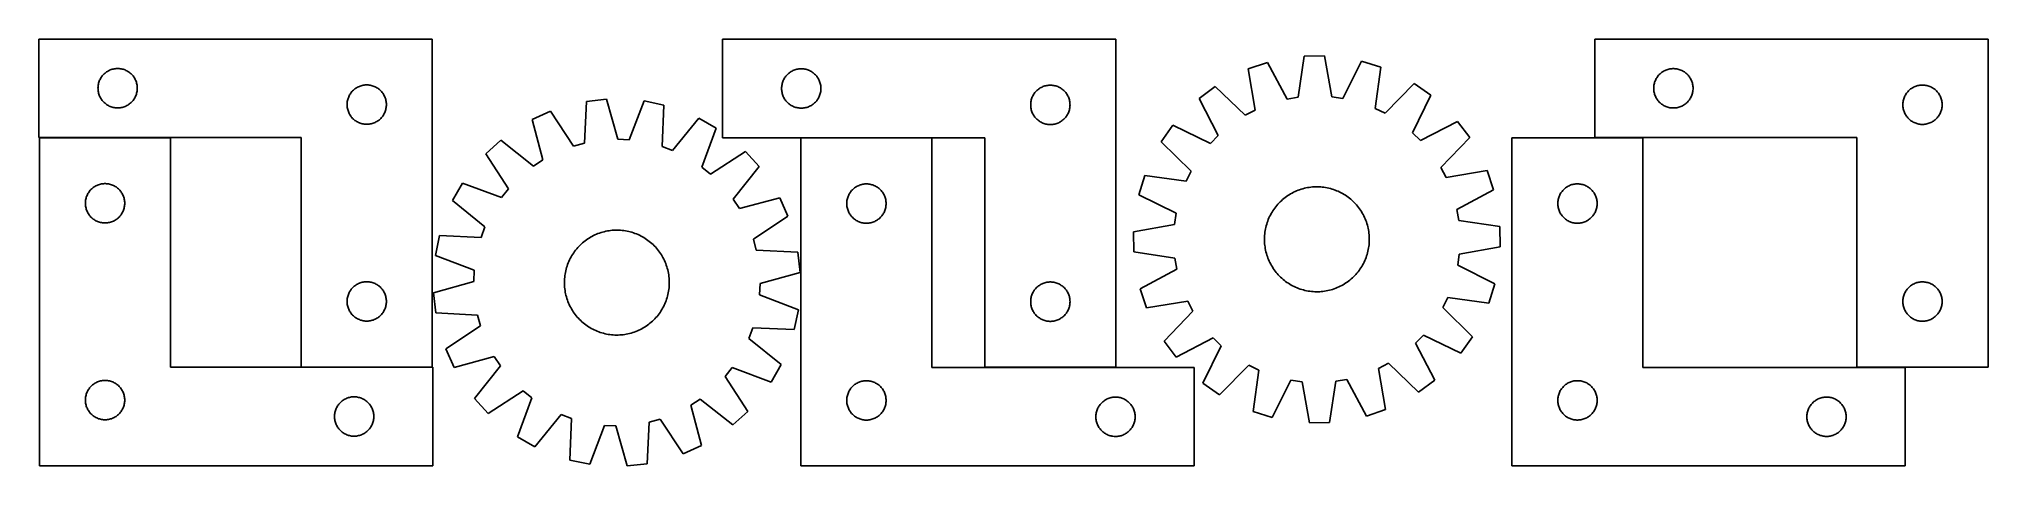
# Model space of a CAD drawing. Header units: millimetres. Extents: x 7 to 1493, y 7 to 332.
import ezdxf

# ---------------------------------------------------------------- set-up
doc = ezdxf.new("R2010")
doc.units = ezdxf.units.MM
doc.layers.add('CUT', color=7, linetype='CONTINUOUS', true_color=0x000000)

msp = doc.modelspace()

# ---------------------------------------------------------------- linework, layer by layer
at = {"layer": 'CUT'}
for p, q in [((306.854059, 331.950019), (6.854059, 331.950019)), ((6.854059, 331.950019), (6.854059, 256.950019)), ((306.854059, 81.950019), (306.854059, 331.950019)), ((828.274896, 331.75373), (528.274896, 331.75373)), ((528.274896, 331.75373), (528.274896, 256.75373)), ((828.274896, 81.75373), (828.274896, 331.75373)), ((1493.481241, 331.870429), (1193.481241, 331.870429)), ((1193.481241, 331.870429), (1193.481241, 256.870429)), ((1493.481241, 81.870429), (1493.481241, 331.870429)), ((943.820396, 314.120556), (929.254699, 309.163641)), ((958.786819, 286.103045), (943.820396, 314.120556)), ((971.943296, 318.975278), (967.236194, 287.56162)), ((987.327869, 319.188536), (971.943296, 318.975278)), ((992.903895, 287.917421), (987.327869, 319.188536)), ((1015.574527, 315.115198), (1001.390453, 286.693608)), ((1030.272026, 310.563924), (1015.574527, 315.115198)), ((52.03274, 296.758377), (52.171224, 297.5183)), ((52.171224, 297.5183), (52.348643, 298.270086)), ((52.348643, 298.270086), (52.564528, 299.011741)), ((52.564528, 299.011741), (52.818307, 299.7413)), ((52.818307, 299.7413), (53.109305, 300.456827)), ((53.109305, 300.456827), (53.436753, 301.156426)), ((53.436753, 301.156426), (53.79978, 301.83824)), ((53.79978, 301.83824), (54.197426, 302.500462)), ((54.197426, 302.500462), (54.628634, 303.141335)), ((54.628634, 303.141335), (55.092262, 303.759161)), ((55.092262, 303.759161), (55.58708, 304.352301)), ((55.58708, 304.352301), (56.111776, 304.919181)), ((56.111776, 304.919181), (56.664959, 305.458299)), ((56.664959, 305.458299), (57.245161, 305.968226)), ((57.245161, 305.968226), (57.850845, 306.447608)), ((57.850845, 306.447608), (58.480403, 306.895174)), ((58.480403, 306.895174), (59.132167, 307.309738)), ((59.132167, 307.309738), (59.804408, 307.690201)), ((59.804408, 307.690201), (60.495343, 308.035553)), ((60.495343, 308.035553), (61.203141, 308.344878)), ((61.203141, 308.344878), (61.925923, 308.617357)), ((61.925923, 308.617357), (62.661774, 308.852267)), ((62.661774, 308.852267), (63.408743, 309.048984)), ((63.408743, 309.048984), (64.164848, 309.206988)), ((64.164848, 309.206988), (64.928084, 309.325859)), ((64.928084, 309.325859), (65.696427, 309.405282)), ((65.696427, 309.405282), (66.46784, 309.445046)), ((66.46784, 309.445046), (67.240278, 309.445046)), ((67.240278, 309.445046), (68.011691, 309.405282)), ((68.011691, 309.405282), (68.780034, 309.325859)), ((68.780034, 309.325859), (69.54327, 309.206988)), ((69.54327, 309.206988), (70.299375, 309.048984)), ((70.299375, 309.048984), (71.046343, 308.852267)), ((71.046343, 308.852267), (71.782195, 308.617357)), ((71.782195, 308.617357), (72.504977, 308.344878)), ((72.504977, 308.344878), (73.212775, 308.035553)), ((73.212775, 308.035553), (73.90371, 307.690201)), ((73.90371, 307.690201), (74.575951, 307.309738)), ((74.575951, 307.309738), (75.227715, 306.895174)), ((75.227715, 306.895174), (75.857273, 306.447608)), ((75.857273, 306.447608), (76.462957, 305.968226)), ((76.462957, 305.968226), (77.043159, 305.458299)), ((77.043159, 305.458299), (77.596342, 304.919181)), ((77.596342, 304.919181), (78.121038, 304.352301)), ((78.121038, 304.352301), (78.615856, 303.759161)), ((78.615856, 303.759161), (79.079484, 303.141335)), ((79.079484, 303.141335), (79.510692, 302.500462)), ((79.510692, 302.500462), (79.908338, 301.83824)), ((79.908338, 301.83824), (80.271365, 301.156426)), ((80.271365, 301.156426), (80.598812, 300.456827)), ((80.598812, 300.456827), (80.889811, 299.7413)), ((80.889811, 299.7413), (81.14359, 299.011741)), ((81.14359, 299.011741), (81.359475, 298.270086)), ((81.359475, 298.270086), (81.536894, 297.5183)), ((81.536894, 297.5183), (81.675377, 296.758377)), ((573.592061, 297.322011), (573.76948, 298.073797)), ((573.76948, 298.073797), (573.985366, 298.815452)), ((573.985366, 298.815452), (574.239144, 299.545011)), ((574.239144, 299.545011), (574.530143, 300.260538)), ((574.530143, 300.260538), (574.85759, 300.960137)), ((574.85759, 300.960137), (575.220618, 301.641951)), ((575.220618, 301.641951), (575.618263, 302.304173)), ((575.618263, 302.304173), (576.049471, 302.945046)), ((576.049471, 302.945046), (576.513099, 303.562872)), ((576.513099, 303.562872), (577.007917, 304.156012)), ((577.007917, 304.156012), (577.532614, 304.722892)), ((577.532614, 304.722892), (578.085796, 305.26201)), ((578.085796, 305.26201), (578.665999, 305.771936)), ((578.665999, 305.771936), (579.271682, 306.251318)), ((579.271682, 306.251318), (579.90124, 306.698885)), ((579.90124, 306.698885), (580.553004, 307.113449)), ((580.553004, 307.113449), (581.225245, 307.493912)), ((581.225245, 307.493912), (581.91618, 307.839264)), ((581.91618, 307.839264), (582.623978, 308.148589)), ((582.623978, 308.148589), (583.346761, 308.421068)), ((583.346761, 308.421068), (584.082612, 308.655978)), ((584.082612, 308.655978), (584.82958, 308.852695)), ((584.82958, 308.852695), (585.585685, 309.010699)), ((585.585685, 309.010699), (586.348921, 309.12957)), ((586.348921, 309.12957), (587.117264, 309.208993)), ((587.117264, 309.208993), (587.888678, 309.248757)), ((587.888678, 309.248757), (588.661115, 309.248757)), ((588.661115, 309.248757), (589.432528, 309.208993)), ((589.432528, 309.208993), (590.200872, 309.12957)), ((590.200872, 309.12957), (590.964108, 309.010699)), ((590.964108, 309.010699), (591.720212, 308.852695)), ((591.720212, 308.852695), (592.467181, 308.655978)), ((592.467181, 308.655978), (593.203032, 308.421068)), ((593.203032, 308.421068), (593.925815, 308.148589)), ((593.925815, 308.148589), (594.633612, 307.839264)), ((594.633612, 307.839264), (595.324547, 307.493912)), ((595.324547, 307.493912), (595.996788, 307.113449)), ((595.996788, 307.113449), (596.648552, 306.698885)), ((596.648552, 306.698885), (597.278111, 306.251318)), ((597.278111, 306.251318), (597.883794, 305.771936)), ((597.883794, 305.771936), (598.463996, 305.26201)), ((598.463996, 305.26201), (599.017179, 304.722892)), ((599.017179, 304.722892), (599.541875, 304.156012)), ((599.541875, 304.156012), (600.036693, 303.562872)), ((600.036693, 303.562872), (600.500321, 302.945046)), ((600.500321, 302.945046), (600.93153, 302.304173)), ((600.93153, 302.304173), (601.329175, 301.641951)), ((601.329175, 301.641951), (601.692203, 300.960137)), ((601.692203, 300.960137), (602.01965, 300.260538)), ((602.01965, 300.260538), (602.310649, 299.545011)), ((602.310649, 299.545011), (602.564427, 298.815452)), ((602.564427, 298.815452), (602.780312, 298.073797)), ((602.780312, 298.073797), (602.957732, 297.322011)), ((929.254699, 309.163641), (934.485333, 277.832902)), ((1025.911836, 279.100239), (1030.272026, 310.563924)), ((1055.877464, 297.961251), (1033.604853, 275.313833)), ((1068.449194, 289.090956), (1055.877464, 297.961251)), ((1238.659922, 296.678788), (1238.798406, 297.43871)), ((1238.798406, 297.43871), (1238.975825, 298.190496)), ((1238.975825, 298.190496), (1239.19171, 298.932151)), ((1239.19171, 298.932151), (1239.445489, 299.66171)), ((1239.445489, 299.66171), (1239.736487, 300.377238)), ((1239.736487, 300.377238), (1240.063935, 301.076836)), ((1240.063935, 301.076836), (1240.426962, 301.75865)), ((1240.426962, 301.75865), (1240.824608, 302.420872)), ((1240.824608, 302.420872), (1241.255816, 303.061745)), ((1241.255816, 303.061745), (1241.719444, 303.679571)), ((1241.719444, 303.679571), (1242.214262, 304.272711)), ((1242.214262, 304.272711), (1242.738958, 304.839591)), ((1242.738958, 304.839591), (1243.292141, 305.378709)), ((1243.292141, 305.378709), (1243.872343, 305.888636)), ((1243.872343, 305.888636), (1244.478027, 306.368018)), ((1244.478027, 306.368018), (1245.107585, 306.815584)), ((1245.107585, 306.815584), (1245.759349, 307.230148)), ((1245.759349, 307.230148), (1246.43159, 307.610611)), ((1246.43159, 307.610611), (1247.122525, 307.955963)), ((1247.122525, 307.955963), (1247.830323, 308.265289)), ((1247.830323, 308.265289), (1248.553105, 308.537767)), ((1248.553105, 308.537767), (1249.288956, 308.772677)), ((1249.288956, 308.772677), (1250.035925, 308.969395)), ((1250.035925, 308.969395), (1250.79203, 309.127398)), ((1250.79203, 309.127398), (1251.555266, 309.246269)), ((1251.555266, 309.246269), (1252.323609, 309.325692)), ((1252.323609, 309.325692), (1253.095022, 309.365456)), ((1253.095022, 309.365456), (1253.86746, 309.365456)), ((1253.86746, 309.365456), (1254.638873, 309.325692)), ((1254.638873, 309.325692), (1255.407216, 309.246269)), ((1255.407216, 309.246269), (1256.170452, 309.127398)), ((1256.170452, 309.127398), (1256.926557, 308.969395)), ((1256.926557, 308.969395), (1257.673525, 308.772677)), ((1257.673525, 308.772677), (1258.409377, 308.537767)), ((1258.409377, 308.537767), (1259.132159, 308.265289)), ((1259.132159, 308.265289), (1259.839957, 307.955963)), ((1259.839957, 307.955963), (1260.530892, 307.610611)), ((1260.530892, 307.610611), (1261.203133, 307.230148)), ((1261.203133, 307.230148), (1261.854897, 306.815584)), ((1261.854897, 306.815584), (1262.484455, 306.368018)), ((1262.484455, 306.368018), (1263.090139, 305.888636)), ((1263.090139, 305.888636), (1263.670341, 305.378709)), ((1263.670341, 305.378709), (1264.223524, 304.839591)), ((1264.223524, 304.839591), (1264.74822, 304.272711)), ((1264.74822, 304.272711), (1265.243038, 303.679571)), ((1265.243038, 303.679571), (1265.706666, 303.061745)), ((1265.706666, 303.061745), (1266.137874, 302.420872)), ((1266.137874, 302.420872), (1266.53552, 301.75865)), ((1266.53552, 301.75865), (1266.898547, 301.076836)), ((1266.898547, 301.076836), (1267.225994, 300.377238)), ((1267.225994, 300.377238), (1267.516993, 299.66171)), ((1267.516993, 299.66171), (1267.770772, 298.932151)), ((1267.770772, 298.932151), (1267.986657, 298.190496)), ((1267.986657, 298.190496), (1268.164076, 297.43871)), ((1268.164076, 297.43871), (1268.302559, 296.678788)), ((51.854059, 294.450019), (51.873948, 295.2222)), ((51.873948, 293.677838), (51.854059, 294.450019)), ((51.873948, 295.2222), (51.933561, 295.992334)), ((51.933561, 292.907704), (51.873948, 293.677838)), ((51.933561, 295.992334), (52.03274, 296.758377)), ((52.03274, 292.14166), (51.933561, 292.907704)), ((52.171224, 291.381738), (52.03274, 292.14166)), ((52.348643, 290.629952), (52.171224, 291.381738)), ((52.564528, 289.888296), (52.348643, 290.629952)), ((52.818307, 289.158738), (52.564528, 289.888296)), ((53.109305, 288.44321), (52.818307, 289.158738)), ((53.436753, 287.743612), (53.109305, 288.44321)), ((53.79978, 287.061798), (53.436753, 287.743612)), ((54.197426, 286.399576), (53.79978, 287.061798)), ((54.628634, 285.758702), (54.197426, 286.399576)), ((55.092262, 285.140877), (54.628634, 285.758702)), ((55.58708, 284.547737), (55.092262, 285.140877)), ((56.111776, 283.980857), (55.58708, 284.547737)), ((56.664959, 283.441738), (56.111776, 283.980857)), ((57.245161, 282.931812), (56.664959, 283.441738)), ((57.850845, 282.45243), (57.245161, 282.931812)), ((76.462957, 282.931812), (75.857273, 282.45243)), ((77.043159, 283.441738), (76.462957, 282.931812)), ((77.596342, 283.980857), (77.043159, 283.441738)), ((78.121038, 284.547737), (77.596342, 283.980857)), ((78.615856, 285.140877), (78.121038, 284.547737)), ((79.079484, 285.758702), (78.615856, 285.140877)), ((79.510692, 286.399576), (79.079484, 285.758702)), ((79.908338, 287.061798), (79.510692, 286.399576)), ((80.271365, 287.743612), (79.908338, 287.061798)), ((80.598812, 288.44321), (80.271365, 287.743612)), ((80.889811, 289.158738), (80.598812, 288.44321)), ((81.14359, 289.888296), (80.889811, 289.158738)), ((81.359475, 290.629952), (81.14359, 289.888296)), ((81.536894, 291.381738), (81.359475, 290.629952)), ((81.675377, 292.14166), (81.536894, 291.381738)), ((81.675377, 296.758377), (81.774557, 295.992334)), ((81.774557, 292.907704), (81.675377, 292.14166)), ((81.774557, 295.992334), (81.83417, 295.2222)), ((81.83417, 293.677838), (81.774557, 292.907704)), ((81.83417, 295.2222), (81.854059, 294.450019)), ((81.854059, 294.450019), (81.83417, 293.677838)), ((241.854059, 281.950019), (241.873948, 282.7222)), ((241.873948, 282.7222), (241.933561, 283.492334)), ((241.933561, 283.492334), (242.03274, 284.258377)), ((242.03274, 284.258377), (242.171224, 285.0183)), ((242.171224, 285.0183), (242.348643, 285.770086)), ((242.348643, 285.770086), (242.564528, 286.511741)), ((242.564528, 286.511741), (242.818307, 287.2413)), ((242.818307, 287.2413), (243.109305, 287.956827)), ((243.109305, 287.956827), (243.436753, 288.656426)), ((243.436753, 288.656426), (243.79978, 289.33824)), ((243.79978, 289.33824), (244.197426, 290.000462)), ((244.197426, 290.000462), (244.628634, 290.641335)), ((244.628634, 290.641335), (245.092262, 291.259161)), ((245.092262, 291.259161), (245.58708, 291.852301)), ((245.58708, 291.852301), (246.111776, 292.419181)), ((246.111776, 292.419181), (246.664959, 292.958299)), ((246.664959, 292.958299), (247.245161, 293.468226)), ((247.245161, 293.468226), (247.850845, 293.947608)), ((247.850845, 293.947608), (248.480403, 294.395174)), ((248.480403, 294.395174), (249.132167, 294.809738)), ((249.132167, 294.809738), (249.804408, 295.190201)), ((249.804408, 295.190201), (250.495343, 295.535553)), ((250.495343, 295.535553), (251.203141, 295.844878)), ((251.203141, 295.844878), (251.925923, 296.117357)), ((251.925923, 296.117357), (252.661774, 296.352267)), ((252.661774, 296.352267), (253.408743, 296.548984)), ((253.408743, 296.548984), (254.164848, 296.706988)), ((254.164848, 296.706988), (254.928084, 296.825859)), ((254.928084, 296.825859), (255.696427, 296.905282)), ((255.696427, 296.905282), (256.46784, 296.945046)), ((256.46784, 296.945046), (257.240278, 296.945046)), ((257.240278, 296.945046), (258.011691, 296.905282)), ((258.011691, 296.905282), (258.780034, 296.825859)), ((258.780034, 296.825859), (259.54327, 296.706988)), ((259.54327, 296.706988), (260.299375, 296.548984)), ((260.299375, 296.548984), (261.046343, 296.352267)), ((261.046343, 296.352267), (261.782195, 296.117357)), ((261.782195, 296.117357), (262.504977, 295.844878)), ((262.504977, 295.844878), (263.212775, 295.535553)), ((263.212775, 295.535553), (263.90371, 295.190201)), ((263.90371, 295.190201), (264.575951, 294.809738)), ((264.575951, 294.809738), (265.227715, 294.395174)), ((265.227715, 294.395174), (265.857273, 293.947608)), ((265.857273, 293.947608), (266.462957, 293.468226)), ((266.462957, 293.468226), (267.043159, 292.958299)), ((267.043159, 292.958299), (267.596342, 292.419181)), ((267.596342, 292.419181), (268.121038, 291.852301)), ((268.121038, 291.852301), (268.615856, 291.259161)), ((268.615856, 291.259161), (269.079484, 290.641335)), ((269.079484, 290.641335), (269.510692, 290.000462)), ((269.510692, 290.000462), (269.908338, 289.33824)), ((269.908338, 289.33824), (270.271365, 288.656426)), ((270.271365, 288.656426), (270.598812, 287.956827)), ((270.598812, 287.956827), (270.889811, 287.2413)), ((270.889811, 287.2413), (271.14359, 286.511741)), ((271.14359, 286.511741), (271.359475, 285.770086)), ((271.359475, 285.770086), (271.536894, 285.0183)), ((271.536894, 285.0183), (271.675377, 284.258377)), ((271.675377, 284.258377), (271.774557, 283.492334)), ((271.774557, 283.492334), (271.83417, 282.7222)), ((271.83417, 282.7222), (271.854059, 281.950019)), ((424.549735, 284.379278), (422.900404, 252.657764)), ((439.841693, 286.078267), (424.549735, 284.379278)), ((448.413588, 255.492365), (439.841693, 286.078267)), ((468.349785, 284.753683), (456.978691, 255.094401)), ((483.418317, 281.644042), (468.349785, 284.753683)), ((573.274896, 294.25373), (573.294785, 295.025911)), ((573.294785, 293.481548), (573.274896, 294.25373)), ((573.294785, 295.025911), (573.354398, 295.796045)), ((573.354398, 292.711415), (573.294785, 293.481548)), ((573.354398, 295.796045), (573.453578, 296.562088)), ((573.453578, 291.945371), (573.354398, 292.711415)), ((573.453578, 296.562088), (573.592061, 297.322011)), ((573.592061, 291.185449), (573.453578, 291.945371)), ((573.76948, 290.433663), (573.592061, 291.185449)), ((573.985366, 289.692007), (573.76948, 290.433663)), ((574.239144, 288.962448), (573.985366, 289.692007)), ((574.530143, 288.246921), (574.239144, 288.962448)), ((574.85759, 287.547323), (574.530143, 288.246921)), ((575.220618, 286.865509), (574.85759, 287.547323)), ((575.618263, 286.203287), (575.220618, 286.865509)), ((576.049471, 285.562413), (575.618263, 286.203287)), ((576.513099, 284.944588), (576.049471, 285.562413)), ((577.007917, 284.351448), (576.513099, 284.944588)), ((577.532614, 283.784567), (577.007917, 284.351448)), ((578.085796, 283.245449), (577.532614, 283.784567)), ((578.665999, 282.735523), (578.085796, 283.245449)), ((579.271682, 282.256141), (578.665999, 282.735523)), ((597.883794, 282.735523), (597.278111, 282.256141)), ((598.463996, 283.245449), (597.883794, 282.735523)), ((599.017179, 283.784567), (598.463996, 283.245449)), ((599.541875, 284.351448), (599.017179, 283.784567)), ((600.036693, 284.944588), (599.541875, 284.351448)), ((600.500321, 285.562413), (600.036693, 284.944588)), ((600.93153, 286.203287), (600.500321, 285.562413)), ((601.329175, 286.865509), (600.93153, 286.203287)), ((601.692203, 287.547323), (601.329175, 286.865509)), ((602.01965, 288.246921), (601.692203, 287.547323)), ((602.310649, 288.962448), (602.01965, 288.246921)), ((602.564427, 289.692007), (602.310649, 288.962448)), ((602.780312, 290.433663), (602.564427, 289.692007)), ((602.957732, 291.185449), (602.780312, 290.433663)), ((602.957732, 297.322011), (603.096215, 296.562088)), ((603.096215, 291.945371), (602.957732, 291.185449)), ((603.096215, 296.562088), (603.195394, 295.796045)), ((603.195394, 292.711415), (603.096215, 291.945371)), ((603.195394, 295.796045), (603.255008, 295.025911)), ((603.255008, 293.481548), (603.195394, 292.711415)), ((603.255008, 295.025911), (603.274896, 294.25373)), ((603.274896, 294.25373), (603.255008, 293.481548)), ((763.274896, 281.75373), (763.294785, 282.525911)), ((763.294785, 282.525911), (763.354398, 283.296045)), ((763.354398, 283.296045), (763.453578, 284.062088)), ((763.453578, 284.062088), (763.592061, 284.822011)), ((763.592061, 284.822011), (763.76948, 285.573797)), ((763.76948, 285.573797), (763.985366, 286.315452)), ((763.985366, 286.315452), (764.239144, 287.045011)), ((764.239144, 287.045011), (764.530143, 287.760538)), ((764.530143, 287.760538), (764.85759, 288.460137)), ((764.85759, 288.460137), (765.220618, 289.141951)), ((765.220618, 289.141951), (765.618263, 289.804173)), ((765.618263, 289.804173), (766.049471, 290.445046)), ((766.049471, 290.445046), (766.513099, 291.062872)), ((766.513099, 291.062872), (767.007917, 291.656012)), ((767.007917, 291.656012), (767.532614, 292.222892)), ((767.532614, 292.222892), (768.085796, 292.76201)), ((768.085796, 292.76201), (768.665999, 293.271936)), ((768.665999, 293.271936), (769.271682, 293.751318)), ((769.271682, 293.751318), (769.90124, 294.198885)), ((769.90124, 294.198885), (770.553004, 294.613449)), ((770.553004, 294.613449), (771.225245, 294.993912)), ((771.225245, 294.993912), (771.91618, 295.339264)), ((771.91618, 295.339264), (772.623978, 295.648589)), ((772.623978, 295.648589), (773.346761, 295.921068)), ((773.346761, 295.921068), (774.082612, 296.155978)), ((774.082612, 296.155978), (774.82958, 296.352695)), ((774.82958, 296.352695), (775.585685, 296.510699)), ((775.585685, 296.510699), (776.348921, 296.62957)), ((776.348921, 296.62957), (777.117264, 296.708993)), ((777.117264, 296.708993), (777.888678, 296.748757)), ((777.888678, 296.748757), (778.661115, 296.748757)), ((778.661115, 296.748757), (779.432528, 296.708993)), ((779.432528, 296.708993), (780.200872, 296.62957)), ((780.200872, 296.62957), (780.964108, 296.510699)), ((780.964108, 296.510699), (781.720212, 296.352695)), ((781.720212, 296.352695), (782.467181, 296.155978)), ((782.467181, 296.155978), (783.203032, 295.921068)), ((783.203032, 295.921068), (783.925815, 295.648589)), ((783.925815, 295.648589), (784.633612, 295.339264)), ((784.633612, 295.339264), (785.324547, 294.993912)), ((785.324547, 294.993912), (785.996788, 294.613449)), ((785.996788, 294.613449), (786.648552, 294.198885)), ((786.648552, 294.198885), (787.278111, 293.751318)), ((787.278111, 293.751318), (787.883794, 293.271936)), ((787.883794, 293.271936), (788.463996, 292.76201)), ((788.463996, 292.76201), (789.017179, 292.222892)), ((789.017179, 292.222892), (789.541875, 291.656012)), ((789.541875, 291.656012), (790.036693, 291.062872)), ((790.036693, 291.062872), (790.500321, 290.445046)), ((790.500321, 290.445046), (790.93153, 289.804173)), ((790.93153, 289.804173), (791.329175, 289.141951)), ((791.329175, 289.141951), (791.692203, 288.460137)), ((791.692203, 288.460137), (792.01965, 287.760538)), ((792.01965, 287.760538), (792.310649, 287.045011)), ((792.310649, 287.045011), (792.564427, 286.315452)), ((792.564427, 286.315452), (792.780312, 285.573797)), ((792.780312, 285.573797), (792.957732, 284.822011)), ((792.957732, 284.822011), (793.096215, 284.062088)), ((793.096215, 284.062088), (793.195394, 283.296045)), ((793.195394, 283.296045), (793.255008, 282.525911)), ((793.255008, 282.525911), (793.274896, 281.75373)), ((904.008424, 295.856072), (891.687393, 286.640718)), ((891.687393, 286.640718), (906.343752, 258.459769)), ((926.900225, 273.834714), (904.008424, 295.856072)), ((967.236194, 287.56162), (958.786819, 286.103045)), ((1001.390453, 286.693608), (992.903895, 287.917421)), ((1054.579594, 260.514586), (1068.449194, 289.090956)), ((1238.481241, 294.370429), (1238.50113, 295.14261)), ((1238.50113, 293.598248), (1238.481241, 294.370429)), ((1238.50113, 295.14261), (1238.560743, 295.912744)), ((1238.560743, 292.828114), (1238.50113, 293.598248)), ((1238.560743, 295.912744), (1238.659922, 296.678788)), ((1238.659922, 292.06207), (1238.560743, 292.828114)), ((1238.798406, 291.302148), (1238.659922, 292.06207)), ((1238.975825, 290.550362), (1238.798406, 291.302148)), ((1239.19171, 289.808707), (1238.975825, 290.550362)), ((1239.445489, 289.079148), (1239.19171, 289.808707)), ((1239.736487, 288.36362), (1239.445489, 289.079148)), ((1240.063935, 287.664022), (1239.736487, 288.36362)), ((1240.426962, 286.982208), (1240.063935, 287.664022)), ((1240.824608, 286.319986), (1240.426962, 286.982208)), ((1241.255816, 285.679113), (1240.824608, 286.319986)), ((1241.719444, 285.061287), (1241.255816, 285.679113)), ((1242.214262, 284.468147), (1241.719444, 285.061287)), ((1242.738958, 283.901267), (1242.214262, 284.468147)), ((1243.292141, 283.362148), (1242.738958, 283.901267)), ((1243.872343, 282.852222), (1243.292141, 283.362148)), ((1244.478027, 282.37284), (1243.872343, 282.852222)), ((1263.090139, 282.852222), (1262.484455, 282.37284)), ((1263.670341, 283.362148), (1263.090139, 282.852222)), ((1264.223524, 283.901267), (1263.670341, 283.362148)), ((1264.74822, 284.468147), (1264.223524, 283.901267)), ((1265.243038, 285.061287), (1264.74822, 284.468147)), ((1265.706666, 285.679113), (1265.243038, 285.061287)), ((1266.137874, 286.319986), (1265.706666, 285.679113)), ((1266.53552, 286.982208), (1266.137874, 286.319986)), ((1266.898547, 287.664022), (1266.53552, 286.982208)), ((1267.225994, 288.36362), (1266.898547, 287.664022)), ((1267.516993, 289.079148), (1267.225994, 288.36362)), ((1267.770772, 289.808707), (1267.516993, 289.079148)), ((1267.986657, 290.550362), (1267.770772, 289.808707)), ((1268.164076, 291.302148), (1267.986657, 290.550362)), ((1268.302559, 292.06207), (1268.164076, 291.302148)), ((1268.302559, 296.678788), (1268.401739, 295.912744)), ((1268.401739, 292.828114), (1268.302559, 292.06207)), ((1268.401739, 295.912744), (1268.461352, 295.14261)), ((1268.461352, 293.598248), (1268.401739, 292.828114)), ((1268.461352, 295.14261), (1268.481241, 294.370429)), ((1268.481241, 294.370429), (1268.461352, 293.598248)), ((1428.481241, 281.870429), (1428.50113, 282.64261)), ((1428.50113, 282.64261), (1428.560743, 283.412744)), ((1428.560743, 283.412744), (1428.659922, 284.178788)), ((1428.659922, 284.178788), (1428.798406, 284.93871)), ((1428.798406, 284.93871), (1428.975825, 285.690496)), ((1428.975825, 285.690496), (1429.19171, 286.432151)), ((1429.19171, 286.432151), (1429.445489, 287.16171)), ((1429.445489, 287.16171), (1429.736487, 287.877238)), ((1429.736487, 287.877238), (1430.063935, 288.576836)), ((1430.063935, 288.576836), (1430.426962, 289.25865)), ((1430.426962, 289.25865), (1430.824608, 289.920872)), ((1430.824608, 289.920872), (1431.255816, 290.561745)), ((1431.255816, 290.561745), (1431.719444, 291.179571)), ((1431.719444, 291.179571), (1432.214262, 291.772711)), ((1432.214262, 291.772711), (1432.738958, 292.339591)), ((1432.738958, 292.339591), (1433.292141, 292.878709)), ((1433.292141, 292.878709), (1433.872343, 293.388636)), ((1433.872343, 293.388636), (1434.478027, 293.868018)), ((1434.478027, 293.868018), (1435.107585, 294.315584)), ((1435.107585, 294.315584), (1435.759349, 294.730148)), ((1435.759349, 294.730148), (1436.43159, 295.110611)), ((1436.43159, 295.110611), (1437.122525, 295.455963)), ((1437.122525, 295.455963), (1437.830323, 295.765289)), ((1437.830323, 295.765289), (1438.553105, 296.037767)), ((1438.553105, 296.037767), (1439.288956, 296.272677)), ((1439.288956, 296.272677), (1440.035925, 296.469395)), ((1440.035925, 296.469395), (1440.79203, 296.627398)), ((1440.79203, 296.627398), (1441.555266, 296.746269)), ((1441.555266, 296.746269), (1442.323609, 296.825692)), ((1442.323609, 296.825692), (1443.095022, 296.865456)), ((1443.095022, 296.865456), (1443.86746, 296.865456)), ((1443.86746, 296.865456), (1444.638873, 296.825692)), ((1444.638873, 296.825692), (1445.407216, 296.746269)), ((1445.407216, 296.746269), (1446.170452, 296.627398)), ((1446.170452, 296.627398), (1446.926557, 296.469395)), ((1446.926557, 296.469395), (1447.673525, 296.272677)), ((1447.673525, 296.272677), (1448.409377, 296.037767)), ((1448.409377, 296.037767), (1449.132159, 295.765289)), ((1449.132159, 295.765289), (1449.839957, 295.455963)), ((1449.839957, 295.455963), (1450.530892, 295.110611)), ((1450.530892, 295.110611), (1451.203133, 294.730148)), ((1451.203133, 294.730148), (1451.854897, 294.315584)), ((1451.854897, 294.315584), (1452.484455, 293.868018)), ((1452.484455, 293.868018), (1453.090139, 293.388636)), ((1453.090139, 293.388636), (1453.670341, 292.878709)), ((1453.670341, 292.878709), (1454.223524, 292.339591)), ((1454.223524, 292.339591), (1454.74822, 291.772711)), ((1454.74822, 291.772711), (1455.243038, 291.179571)), ((1455.243038, 291.179571), (1455.706666, 290.561745)), ((1455.706666, 290.561745), (1456.137874, 289.920872)), ((1456.137874, 289.920872), (1456.53552, 289.25865)), ((1456.53552, 289.25865), (1456.898547, 288.576836)), ((1456.898547, 288.576836), (1457.225994, 287.877238)), ((1457.225994, 287.877238), (1457.516993, 287.16171)), ((1457.516993, 287.16171), (1457.770772, 286.432151)), ((1457.770772, 286.432151), (1457.986657, 285.690496)), ((1457.986657, 285.690496), (1458.164076, 284.93871)), ((1458.164076, 284.93871), (1458.302559, 284.178788)), ((1458.302559, 284.178788), (1458.401739, 283.412744)), ((1458.401739, 283.412744), (1458.461352, 282.64261)), ((1458.461352, 282.64261), (1458.481241, 281.870429)), ((58.480403, 282.004864), (57.850845, 282.45243)), ((59.132167, 281.590299), (58.480403, 282.004864)), ((59.804408, 281.209837), (59.132167, 281.590299)), ((60.495343, 280.864485), (59.804408, 281.209837)), ((61.203141, 280.555159), (60.495343, 280.864485)), ((61.925923, 280.28268), (61.203141, 280.555159)), ((62.661774, 280.047771), (61.925923, 280.28268)), ((63.408743, 279.851053), (62.661774, 280.047771)), ((64.164848, 279.69305), (63.408743, 279.851053)), ((64.928084, 279.574179), (64.164848, 279.69305)), ((65.696427, 279.494756), (64.928084, 279.574179)), ((66.46784, 279.454992), (65.696427, 279.494756)), ((67.240278, 279.454992), (66.46784, 279.454992)), ((68.011691, 279.494756), (67.240278, 279.454992)), ((68.780034, 279.574179), (68.011691, 279.494756)), ((69.54327, 279.69305), (68.780034, 279.574179)), ((70.299375, 279.851053), (69.54327, 279.69305)), ((71.046343, 280.047771), (70.299375, 279.851053)), ((71.782195, 280.28268), (71.046343, 280.047771)), ((72.504977, 280.555159), (71.782195, 280.28268)), ((73.212775, 280.864485), (72.504977, 280.555159)), ((73.90371, 281.209837), (73.212775, 280.864485)), ((74.575951, 281.590299), (73.90371, 281.209837)), ((75.227715, 282.004864), (74.575951, 281.590299)), ((75.857273, 282.45243), (75.227715, 282.004864)), ((241.873948, 281.177838), (241.854059, 281.950019)), ((241.933561, 280.407704), (241.873948, 281.177838)), ((242.03274, 279.64166), (241.933561, 280.407704)), ((242.171224, 278.881738), (242.03274, 279.64166)), ((242.348643, 278.129952), (242.171224, 278.881738)), ((242.564528, 277.388296), (242.348643, 278.129952)), ((242.818307, 276.658738), (242.564528, 277.388296)), ((243.109305, 275.94321), (242.818307, 276.658738)), ((243.436753, 275.243612), (243.109305, 275.94321)), ((243.79978, 274.561798), (243.436753, 275.243612)), ((244.197426, 273.899576), (243.79978, 274.561798)), ((244.628634, 273.258702), (244.197426, 273.899576)), ((245.092262, 272.640877), (244.628634, 273.258702)), ((245.58708, 272.047737), (245.092262, 272.640877)), ((246.111776, 271.480857), (245.58708, 272.047737)), ((246.664959, 270.941738), (246.111776, 271.480857)), ((247.245161, 270.431812), (246.664959, 270.941738)), ((247.850845, 269.95243), (247.245161, 270.431812)), ((248.480403, 269.504864), (247.850845, 269.95243)), ((249.132167, 269.090299), (248.480403, 269.504864)), ((249.804408, 268.709837), (249.132167, 269.090299)), ((250.495343, 268.364485), (249.804408, 268.709837)), ((251.203141, 268.055159), (250.495343, 268.364485)), ((251.925923, 267.78268), (251.203141, 268.055159)), ((252.661774, 267.547771), (251.925923, 267.78268)), ((261.782195, 267.78268), (261.046343, 267.547771)), ((262.504977, 268.055159), (261.782195, 267.78268)), ((263.212775, 268.364485), (262.504977, 268.055159)), ((263.90371, 268.709837), (263.212775, 268.364485)), ((264.575951, 269.090299), (263.90371, 268.709837)), ((265.227715, 269.504864), (264.575951, 269.090299)), ((265.857273, 269.95243), (265.227715, 269.504864)), ((266.462957, 270.431812), (265.857273, 269.95243)), ((267.043159, 270.941738), (266.462957, 270.431812)), ((267.596342, 271.480857), (267.043159, 270.941738)), ((268.121038, 272.047737), (267.596342, 271.480857)), ((268.615856, 272.640877), (268.121038, 272.047737)), ((269.079484, 273.258702), (268.615856, 272.640877)), ((269.510692, 273.899576), (269.079484, 273.258702)), ((269.908338, 274.561798), (269.510692, 273.899576)), ((270.271365, 275.243612), (269.908338, 274.561798)), ((270.598812, 275.94321), (270.271365, 275.243612)), ((270.889811, 276.658738), (270.598812, 275.94321)), ((271.14359, 277.388296), (270.889811, 276.658738)), ((271.359475, 278.129952), (271.14359, 277.388296)), ((271.536894, 278.881738), (271.359475, 278.129952)), ((271.675377, 279.64166), (271.536894, 278.881738)), ((271.774557, 280.407704), (271.675377, 279.64166)), ((271.83417, 281.177838), (271.774557, 280.407704)), ((271.854059, 281.950019), (271.83417, 281.177838)), ((397.027609, 276.829548), (383.009109, 270.488239)), ((383.009109, 270.488239), (391.242989, 239.809615)), ((414.631529, 250.389488), (397.027609, 276.829548)), ((482.119111, 249.906259), (483.418317, 281.644042)), ((510.121805, 271.574802), (490.14203, 246.881011)), ((523.491899, 263.960925), (510.121805, 271.574802)), ((579.90124, 281.808575), (579.271682, 282.256141)), ((580.553004, 281.39401), (579.90124, 281.808575)), ((581.225245, 281.013548), (580.553004, 281.39401)), ((581.91618, 280.668196), (581.225245, 281.013548)), ((582.623978, 280.35887), (581.91618, 280.668196)), ((583.346761, 280.086391), (582.623978, 280.35887)), ((584.082612, 279.851482), (583.346761, 280.086391)), ((584.82958, 279.654764), (584.082612, 279.851482)), ((585.585685, 279.496761), (584.82958, 279.654764)), ((586.348921, 279.37789), (585.585685, 279.496761)), ((587.117264, 279.298467), (586.348921, 279.37789)), ((587.888678, 279.258703), (587.117264, 279.298467)), ((588.661115, 279.258703), (587.888678, 279.258703)), ((589.432528, 279.298467), (588.661115, 279.258703)), ((590.200872, 279.37789), (589.432528, 279.298467)), ((590.964108, 279.496761), (590.200872, 279.37789)), ((591.720212, 279.654764), (590.964108, 279.496761)), ((592.467181, 279.851482), (591.720212, 279.654764)), ((593.203032, 280.086391), (592.467181, 279.851482)), ((593.925815, 280.35887), (593.203032, 280.086391)), ((594.633612, 280.668196), (593.925815, 280.35887)), ((595.324547, 281.013548), (594.633612, 280.668196)), ((595.996788, 281.39401), (595.324547, 281.013548)), ((596.648552, 281.808575), (595.996788, 281.39401)), ((597.278111, 282.256141), (596.648552, 281.808575)), ((763.294785, 280.981548), (763.274896, 281.75373)), ((763.354398, 280.211415), (763.294785, 280.981548)), ((763.453578, 279.445371), (763.354398, 280.211415)), ((763.592061, 278.685449), (763.453578, 279.445371)), ((763.76948, 277.933663), (763.592061, 278.685449)), ((763.985366, 277.192007), (763.76948, 277.933663)), ((764.239144, 276.462448), (763.985366, 277.192007)), ((764.530143, 275.746921), (764.239144, 276.462448)), ((764.85759, 275.047323), (764.530143, 275.746921)), ((765.220618, 274.365509), (764.85759, 275.047323)), ((765.618263, 273.703287), (765.220618, 274.365509)), ((766.049471, 273.062413), (765.618263, 273.703287)), ((766.513099, 272.444588), (766.049471, 273.062413)), ((767.007917, 271.851448), (766.513099, 272.444588)), ((767.532614, 271.284567), (767.007917, 271.851448)), ((768.085796, 270.745449), (767.532614, 271.284567)), ((768.665999, 270.235523), (768.085796, 270.745449)), ((769.271682, 269.756141), (768.665999, 270.235523)), ((769.90124, 269.308575), (769.271682, 269.756141)), ((770.553004, 268.89401), (769.90124, 269.308575)), ((771.225245, 268.513548), (770.553004, 268.89401)), ((771.91618, 268.168196), (771.225245, 268.513548)), ((772.623978, 267.85887), (771.91618, 268.168196)), ((773.346761, 267.586391), (772.623978, 267.85887)), ((783.925815, 267.85887), (783.203032, 267.586391)), ((784.633612, 268.168196), (783.925815, 267.85887)), ((785.324547, 268.513548), (784.633612, 268.168196)), ((785.996788, 268.89401), (785.324547, 268.513548)), ((786.648552, 269.308575), (785.996788, 268.89401)), ((787.278111, 269.756141), (786.648552, 269.308575)), ((787.883794, 270.235523), (787.278111, 269.756141)), ((788.463996, 270.745449), (787.883794, 270.235523)), ((789.017179, 271.284567), (788.463996, 270.745449)), ((789.541875, 271.851448), (789.017179, 271.284567)), ((790.036693, 272.444588), (789.541875, 271.851448)), ((790.500321, 273.062413), (790.036693, 272.444588)), ((790.93153, 273.703287), (790.500321, 273.062413)), ((791.329175, 274.365509), (790.93153, 273.703287)), ((791.692203, 275.047323), (791.329175, 274.365509)), ((792.01965, 275.746921), (791.692203, 275.047323)), ((792.310649, 276.462448), (792.01965, 275.746921)), ((792.564427, 277.192007), (792.310649, 276.462448)), ((792.780312, 277.933663), (792.564427, 277.192007)), ((792.957732, 278.685449), (792.780312, 277.933663)), ((793.096215, 279.445371), (792.957732, 278.685449)), ((793.195394, 280.211415), (793.096215, 279.445371)), ((793.255008, 280.981548), (793.195394, 280.211415)), ((793.274896, 281.75373), (793.255008, 280.981548)), ((934.485333, 277.832902), (926.900225, 273.834714)), ((1033.604853, 275.313833), (1025.911836, 279.100239)), ((1088.906973, 269.192587), (1060.726024, 254.536227)), ((1098.122327, 256.871556), (1088.906973, 269.192587)), ((1245.107585, 281.925274), (1244.478027, 282.37284)), ((1245.759349, 281.51071), (1245.107585, 281.925274)), ((1246.43159, 281.130247), (1245.759349, 281.51071)), ((1247.122525, 280.784895), (1246.43159, 281.130247)), ((1247.830323, 280.475569), (1247.122525, 280.784895)), ((1248.553105, 280.203091), (1247.830323, 280.475569)), ((1249.288956, 279.968181), (1248.553105, 280.203091)), ((1250.035925, 279.771463), (1249.288956, 279.968181)), ((1250.79203, 279.61346), (1250.035925, 279.771463)), ((1251.555266, 279.494589), (1250.79203, 279.61346)), ((1252.323609, 279.415166), (1251.555266, 279.494589)), ((1253.095022, 279.375402), (1252.323609, 279.415166)), ((1253.86746, 279.375402), (1253.095022, 279.375402)), ((1254.638873, 279.415166), (1253.86746, 279.375402)), ((1255.407216, 279.494589), (1254.638873, 279.415166)), ((1256.170452, 279.61346), (1255.407216, 279.494589)), ((1256.926557, 279.771463), (1256.170452, 279.61346)), ((1257.673525, 279.968181), (1256.926557, 279.771463)), ((1258.409377, 280.203091), (1257.673525, 279.968181)), ((1259.132159, 280.475569), (1258.409377, 280.203091)), ((1259.839957, 280.784895), (1259.132159, 280.475569)), ((1260.530892, 281.130247), (1259.839957, 280.784895)), ((1261.203133, 281.51071), (1260.530892, 281.130247)), ((1261.854897, 281.925274), (1261.203133, 281.51071)), ((1262.484455, 282.37284), (1261.854897, 281.925274)), ((1428.50113, 281.098248), (1428.481241, 281.870429)), ((1428.560743, 280.328114), (1428.50113, 281.098248)), ((1428.659922, 279.56207), (1428.560743, 280.328114)), ((1428.798406, 278.802148), (1428.659922, 279.56207)), ((1428.975825, 278.050362), (1428.798406, 278.802148)), ((1429.19171, 277.308707), (1428.975825, 278.050362)), ((1429.445489, 276.579148), (1429.19171, 277.308707)), ((1429.736487, 275.86362), (1429.445489, 276.579148)), ((1430.063935, 275.164022), (1429.736487, 275.86362)), ((1430.426962, 274.482208), (1430.063935, 275.164022)), ((1430.824608, 273.819986), (1430.426962, 274.482208)), ((1431.255816, 273.179113), (1430.824608, 273.819986)), ((1431.719444, 272.561287), (1431.255816, 273.179113)), ((1432.214262, 271.968147), (1431.719444, 272.561287)), ((1432.738958, 271.401267), (1432.214262, 271.968147)), ((1433.292141, 270.862148), (1432.738958, 271.401267)), ((1433.872343, 270.352222), (1433.292141, 270.862148)), ((1434.478027, 269.87284), (1433.872343, 270.352222)), ((1435.107585, 269.425274), (1434.478027, 269.87284)), ((1435.759349, 269.01071), (1435.107585, 269.425274)), ((1436.43159, 268.630247), (1435.759349, 269.01071)), ((1437.122525, 268.284895), (1436.43159, 268.630247)), ((1437.830323, 267.975569), (1437.122525, 268.284895)), ((1438.553105, 267.703091), (1437.830323, 267.975569)), ((1439.288956, 267.468181), (1438.553105, 267.703091)), ((1448.409377, 267.703091), (1447.673525, 267.468181)), ((1449.132159, 267.975569), (1448.409377, 267.703091)), ((1449.839957, 268.284895), (1449.132159, 267.975569)), ((1450.530892, 268.630247), (1449.839957, 268.284895)), ((1451.203133, 269.01071), (1450.530892, 268.630247)), ((1451.854897, 269.425274), (1451.203133, 269.01071)), ((1452.484455, 269.87284), (1451.854897, 269.425274)), ((1453.090139, 270.352222), (1452.484455, 269.87284)), ((1453.670341, 270.862148), (1453.090139, 270.352222)), ((1454.223524, 271.401267), (1453.670341, 270.862148)), ((1454.74822, 271.968147), (1454.223524, 271.401267)), ((1455.243038, 272.561287), (1454.74822, 271.968147)), ((1455.706666, 273.179113), (1455.243038, 272.561287)), ((1456.137874, 273.819986), (1455.706666, 273.179113)), ((1456.53552, 274.482208), (1456.137874, 273.819986)), ((1456.898547, 275.164022), (1456.53552, 274.482208)), ((1457.225994, 275.86362), (1456.898547, 275.164022)), ((1457.516993, 276.579148), (1457.225994, 275.86362)), ((1457.770772, 277.308707), (1457.516993, 276.579148)), ((1457.986657, 278.050362), (1457.770772, 277.308707)), ((1458.164076, 278.802148), (1457.986657, 278.050362)), ((1458.302559, 279.56207), (1458.164076, 278.802148)), ((1458.401739, 280.328114), (1458.302559, 279.56207)), ((1458.461352, 281.098248), (1458.401739, 280.328114)), ((1458.481241, 281.870429), (1458.461352, 281.098248)), ((6.854059, 256.950019), (206.854059, 256.950019)), ((107.232726, 256.73346), (7.232726, 256.73346)), ((7.232726, 256.73346), (7.232726, 6.73346)), ((107.232726, 81.73346), (107.232726, 256.73346)), ((206.854059, 256.950019), (206.854059, 81.950019)), ((253.408743, 267.351053), (252.661774, 267.547771)), ((254.164848, 267.19305), (253.408743, 267.351053)), ((254.928084, 267.074179), (254.164848, 267.19305)), ((255.696427, 266.994756), (254.928084, 267.074179)), ((256.46784, 266.954992), (255.696427, 266.994756)), ((257.240278, 266.954992), (256.46784, 266.954992)), ((258.011691, 266.994756), (257.240278, 266.954992)), ((258.780034, 267.074179), (258.011691, 266.994756)), ((259.54327, 267.19305), (258.780034, 267.074179)), ((260.299375, 267.351053), (259.54327, 267.19305)), ((261.046343, 267.547771), (260.299375, 267.351053)), ((359.167007, 254.803214), (347.794193, 244.440316)), ((384.079758, 235.097134), (359.167007, 254.803214)), ((456.978691, 255.094401), (448.413588, 255.492365)), ((512.448766, 234.177978), (523.491899, 263.960925)), ((528.274896, 256.75373), (728.274896, 256.75373)), ((687.982055, 256.519837), (587.982055, 256.519837)), ((587.982055, 256.519837), (587.982055, 6.519837)), ((687.982055, 81.519837), (687.982055, 256.519837)), ((728.274896, 256.75373), (728.274896, 81.75373)), ((774.082612, 267.351482), (773.346761, 267.586391)), ((774.82958, 267.154764), (774.082612, 267.351482)), ((775.585685, 266.996761), (774.82958, 267.154764)), ((776.348921, 266.87789), (775.585685, 266.996761)), ((777.117264, 266.798467), (776.348921, 266.87789)), ((777.888678, 266.758703), (777.117264, 266.798467)), ((778.661115, 266.758703), (777.888678, 266.758703)), ((779.432528, 266.798467), (778.661115, 266.758703)), ((780.200872, 266.87789), (779.432528, 266.798467)), ((780.964108, 266.996761), (780.200872, 266.87789)), ((781.720212, 267.154764), (780.964108, 266.996761)), ((782.467181, 267.351482), (781.720212, 267.154764)), ((783.203032, 267.586391), (782.467181, 267.351482)), ((871.789024, 266.182939), (862.918728, 253.611208)), ((862.918728, 253.611208), (885.566146, 231.338597)), ((900.365394, 252.313339), (871.789024, 266.182939)), ((906.343752, 258.459769), (900.365394, 252.313339)), ((1060.726024, 254.536227), (1054.579594, 260.514586)), ((1076.10097, 233.979755), (1098.122327, 256.871556)), ((1230.313293, 256.540833), (1130.313293, 256.540833)), ((1130.313293, 256.540833), (1130.313293, 6.540833)), ((1193.481241, 256.870429), (1393.481241, 256.870429)), ((1230.313293, 81.540833), (1230.313293, 256.540833)), ((1393.481241, 256.870429), (1393.481241, 81.870429)), ((1440.035925, 267.271463), (1439.288956, 267.468181)), ((1440.79203, 267.11346), (1440.035925, 267.271463)), ((1441.555266, 266.994589), (1440.79203, 267.11346)), ((1442.323609, 266.915166), (1441.555266, 266.994589)), ((1443.095022, 266.875402), (1442.323609, 266.915166)), ((1443.86746, 266.875402), (1443.095022, 266.875402)), ((1444.638873, 266.915166), (1443.86746, 266.875402)), ((1445.407216, 266.994589), (1444.638873, 266.915166)), ((1446.170452, 267.11346), (1445.407216, 266.994589)), ((1446.926557, 267.271463), (1446.170452, 267.11346)), ((1447.673525, 267.468181), (1446.926557, 267.271463)), ((347.794193, 244.440316), (365.105295, 217.80762)), ((391.242989, 239.809615), (384.079758, 235.097134)), ((422.900404, 252.657764), (414.631529, 250.389488)), ((490.14203, 246.881011), (482.119111, 249.906259)), ((545.776859, 246.132678), (519.144163, 228.821577)), ((556.139757, 234.759865), (545.776859, 246.132678)), ((519.144163, 228.821577), (512.448766, 234.177978)), ((536.433676, 209.847114), (556.139757, 234.759865)), ((850.316055, 228.00577), (845.764782, 213.308272)), ((881.779741, 223.645581), (850.316055, 228.00577)), ((885.566146, 231.338597), (881.779741, 223.645581)), ((1080.099157, 226.394647), (1076.10097, 233.979755)), ((1111.429897, 231.625281), (1080.099157, 226.394647)), ((1116.386811, 217.059583), (1111.429897, 231.625281)), ((42.252615, 207.505642), (42.312228, 208.275775)), ((42.312228, 208.275775), (42.411408, 209.041819)), ((42.411408, 209.041819), (42.549891, 209.801741)), ((42.549891, 209.801741), (42.72731, 210.553527)), ((42.72731, 210.553527), (42.943195, 211.295183)), ((42.943195, 211.295183), (43.196974, 212.024741)), ((43.196974, 212.024741), (43.487973, 212.740269)), ((43.487973, 212.740269), (43.81542, 213.439867)), ((43.81542, 213.439867), (44.178448, 214.121681)), ((44.178448, 214.121681), (44.576093, 214.783903)), ((44.576093, 214.783903), (45.007301, 215.424777)), ((45.007301, 215.424777), (45.470929, 216.042602)), ((45.470929, 216.042602), (45.965747, 216.635742)), ((45.965747, 216.635742), (46.490443, 217.202623)), ((46.490443, 217.202623), (47.043626, 217.741741)), ((47.043626, 217.741741), (47.623828, 218.251667)), ((47.623828, 218.251667), (48.229512, 218.731049)), ((48.229512, 218.731049), (48.85907, 219.178615)), ((48.85907, 219.178615), (49.510834, 219.59318)), ((49.510834, 219.59318), (50.183075, 219.973642)), ((50.183075, 219.973642), (50.87401, 220.318994)), ((50.87401, 220.318994), (51.581808, 220.62832)), ((51.581808, 220.62832), (52.30459, 220.900799)), ((52.30459, 220.900799), (53.040442, 221.135708)), ((53.040442, 221.135708), (53.78741, 221.332426)), ((53.78741, 221.332426), (54.543515, 221.490429)), ((54.543515, 221.490429), (55.306751, 221.6093)), ((55.306751, 221.6093), (56.075094, 221.688723)), ((56.075094, 221.688723), (56.846507, 221.728487)), ((56.846507, 221.728487), (57.618945, 221.728487)), ((57.618945, 221.728487), (58.390358, 221.688723)), ((58.390358, 221.688723), (59.158701, 221.6093)), ((59.158701, 221.6093), (59.921938, 221.490429)), ((59.921938, 221.490429), (60.678042, 221.332426)), ((60.678042, 221.332426), (61.425011, 221.135708)), ((61.425011, 221.135708), (62.160862, 220.900799)), ((62.160862, 220.900799), (62.883645, 220.62832)), ((62.883645, 220.62832), (63.591442, 220.318994)), ((63.591442, 220.318994), (64.282377, 219.973642)), ((64.282377, 219.973642), (64.954618, 219.59318)), ((64.954618, 219.59318), (65.606382, 219.178615)), ((65.606382, 219.178615), (66.23594, 218.731049)), ((66.23594, 218.731049), (66.841624, 218.251667)), ((66.841624, 218.251667), (67.421826, 217.741741)), ((67.421826, 217.741741), (67.975009, 217.202623)), ((67.975009, 217.202623), (68.499705, 216.635742)), ((68.499705, 216.635742), (68.994523, 216.042602)), ((68.994523, 216.042602), (69.458151, 215.424777)), ((69.458151, 215.424777), (69.88936, 214.783903)), ((69.88936, 214.783903), (70.287005, 214.121681)), ((70.287005, 214.121681), (70.650032, 213.439867)), ((70.650032, 213.439867), (70.97748, 212.740269)), ((70.97748, 212.740269), (71.268478, 212.024741)), ((71.268478, 212.024741), (71.522257, 211.295183)), ((71.522257, 211.295183), (71.738142, 210.553527)), ((71.738142, 210.553527), (71.915561, 209.801741)), ((71.915561, 209.801741), (72.054045, 209.041819)), ((72.054045, 209.041819), (72.153224, 208.275775)), ((72.153224, 208.275775), (72.212838, 207.505642)), ((329.965946, 222.155356), (322.352069, 208.785262)), ((322.352069, 208.785262), (347.045861, 188.805488)), ((359.748894, 211.112223), (329.965946, 222.155356)), ((365.105295, 217.80762), (359.748894, 211.112223)), ((541.146158, 202.683882), (536.433676, 209.847114)), ((571.824782, 210.917763), (541.146158, 202.683882)), ((578.166091, 196.899263), (571.824782, 210.917763)), ((623.061557, 208.062152), (623.160736, 208.828196)), ((623.160736, 208.828196), (623.29922, 209.588118)), ((623.29922, 209.588118), (623.476639, 210.339904)), ((623.476639, 210.339904), (623.692524, 211.08156)), ((623.692524, 211.08156), (623.946302, 211.811118)), ((623.946302, 211.811118), (624.237301, 212.526646)), ((624.237301, 212.526646), (624.564749, 213.226244)), ((624.564749, 213.226244), (624.927776, 213.908058)), ((624.927776, 213.908058), (625.325421, 214.57028)), ((625.325421, 214.57028), (625.75663, 215.211154)), ((625.75663, 215.211154), (626.220258, 215.828979)), ((626.220258, 215.828979), (626.715076, 216.422119)), ((626.715076, 216.422119), (627.239772, 216.988999)), ((627.239772, 216.988999), (627.792955, 217.528118)), ((627.792955, 217.528118), (628.373157, 218.038044)), ((628.373157, 218.038044), (628.978841, 218.517426)), ((628.978841, 218.517426), (629.608399, 218.964992)), ((629.608399, 218.964992), (630.260163, 219.379557)), ((630.260163, 219.379557), (630.932404, 219.760019)), ((630.932404, 219.760019), (631.623339, 220.105371)), ((631.623339, 220.105371), (632.331136, 220.414697)), ((632.331136, 220.414697), (633.053919, 220.687176)), ((633.053919, 220.687176), (633.78977, 220.922085)), ((633.78977, 220.922085), (634.536739, 221.118803)), ((634.536739, 221.118803), (635.292843, 221.276806)), ((635.292843, 221.276806), (636.056079, 221.395677)), ((636.056079, 221.395677), (636.824423, 221.4751)), ((636.824423, 221.4751), (637.595836, 221.514864)), ((637.595836, 221.514864), (638.368273, 221.514864)), ((638.368273, 221.514864), (639.139687, 221.4751)), ((639.139687, 221.4751), (639.90803, 221.395677)), ((639.90803, 221.395677), (640.671266, 221.276806)), ((640.671266, 221.276806), (641.427371, 221.118803)), ((641.427371, 221.118803), (642.174339, 220.922085)), ((642.174339, 220.922085), (642.910191, 220.687176)), ((642.910191, 220.687176), (643.632973, 220.414697)), ((643.632973, 220.414697), (644.340771, 220.105371)), ((644.340771, 220.105371), (645.031706, 219.760019)), ((645.031706, 219.760019), (645.703947, 219.379557)), ((645.703947, 219.379557), (646.355711, 218.964992)), ((646.355711, 218.964992), (646.985269, 218.517426)), ((646.985269, 218.517426), (647.590952, 218.038044)), ((647.590952, 218.038044), (648.171155, 217.528118)), ((648.171155, 217.528118), (648.724338, 216.988999)), ((648.724338, 216.988999), (649.249034, 216.422119)), ((649.249034, 216.422119), (649.743852, 215.828979)), ((649.743852, 215.828979), (650.20748, 215.211154)), ((650.20748, 215.211154), (650.638688, 214.57028)), ((650.638688, 214.57028), (651.036333, 213.908058)), ((651.036333, 213.908058), (651.399361, 213.226244)), ((651.399361, 213.226244), (651.726808, 212.526646)), ((651.726808, 212.526646), (652.017807, 211.811118)), ((652.017807, 211.811118), (652.271585, 211.08156)), ((652.271585, 211.08156), (652.487471, 210.339904)), ((652.487471, 210.339904), (652.66489, 209.588118)), ((652.66489, 209.588118), (652.803373, 208.828196)), ((652.803373, 208.828196), (652.902553, 208.062152)), ((845.764782, 213.308272), (874.186372, 199.124197)), ((953.564559, 207.864184), (954.475387, 208.729863)), ((954.475387, 208.729863), (955.412957, 209.566505)), ((955.412957, 209.566505), (956.376344, 210.373284)), ((956.376344, 210.373284), (957.364597, 211.149405)), ((957.364597, 211.149405), (958.376741, 211.8941)), ((958.376741, 211.8941), (959.411776, 212.606636)), ((959.411776, 212.606636), (960.468683, 213.286309)), ((960.468683, 213.286309), (961.546417, 213.932449)), ((961.546417, 213.932449), (962.643915, 214.544417)), ((962.643915, 214.544417), (963.760094, 215.12161)), ((963.760094, 215.12161), (964.893852, 215.663458)), ((964.893852, 215.663458), (966.04407, 216.169427)), ((966.04407, 216.169427), (967.209614, 216.639017)), ((967.209614, 216.639017), (968.389333, 217.071764)), ((968.389333, 217.071764), (969.582062, 217.467242)), ((969.582062, 217.467242), (970.786626, 217.82506)), ((970.786626, 217.82506), (972.001834, 218.144866)), ((972.001834, 218.144866), (973.226488, 218.426343)), ((973.226488, 218.426343), (974.459379, 218.669214)), ((974.459379, 218.669214), (975.699291, 218.873239)), ((975.699291, 218.873239), (976.944999, 219.038216)), ((976.944999, 219.038216), (978.195275, 219.163984)), ((978.195275, 219.163984), (979.448884, 219.250418)), ((979.448884, 219.250418), (980.70459, 219.297432)), ((980.70459, 219.297432), (981.961152, 219.30498)), ((981.961152, 219.30498), (983.217332, 219.273055)), ((983.217332, 219.273055), (984.471889, 219.201688)), ((984.471889, 219.201688), (985.723586, 219.090949)), ((985.723586, 219.090949), (986.971186, 218.940949)), ((986.971186, 218.940949), (988.213459, 218.751835)), ((988.213459, 218.751835), (989.449179, 218.523793)), ((989.449179, 218.523793), (990.677126, 218.257048)), ((990.677126, 218.257048), (991.896089, 217.951865)), ((991.896089, 217.951865), (993.104864, 217.608544)), ((993.104864, 217.608544), (994.302259, 217.227423)), ((994.302259, 217.227423), (995.487091, 216.80888)), ((995.487091, 216.80888), (996.658192, 216.353326)), ((996.658192, 216.353326), (997.814406, 215.861212)), ((997.814406, 215.861212), (998.954592, 215.333024)), ((998.954592, 215.333024), (1000.077625, 214.769282)), ((1000.077625, 214.769282), (1001.182395, 214.170543)), ((1001.182395, 214.170543), (1002.267814, 213.537397)), ((1002.267814, 213.537397), (1003.332809, 212.87047)), ((1003.332809, 212.87047), (1004.376331, 212.17042)), ((1004.376331, 212.17042), (1005.397348, 211.437938)), ((1005.397348, 211.437938), (1006.394854, 210.673746)), ((1006.394854, 210.673746), (1007.367863, 209.878599)), ((1007.367863, 209.878599), (1008.315417, 209.053281)), ((1008.315417, 209.053281), (1009.236579, 208.198607)), ((1009.236579, 208.198607), (1010.13044, 207.31542)), ((1088.3693, 202.09316), (1116.386811, 217.059583)), ((1165.392794, 208.083148), (1165.491974, 208.849192)), ((1165.491974, 208.849192), (1165.630457, 209.609114)), ((1165.630457, 209.609114), (1165.807877, 210.3609)), ((1165.807877, 210.3609), (1166.023762, 211.102556)), ((1166.023762, 211.102556), (1166.27754, 211.832115)), ((1166.27754, 211.832115), (1166.568539, 212.547642)), ((1166.568539, 212.547642), (1166.895986, 213.24724)), ((1166.895986, 213.24724), (1167.259014, 213.929054)), ((1167.259014, 213.929054), (1167.656659, 214.591276)), ((1167.656659, 214.591276), (1168.087868, 215.23215)), ((1168.087868, 215.23215), (1168.551495, 215.849975)), ((1168.551495, 215.849975), (1169.046314, 216.443115)), ((1169.046314, 216.443115), (1169.57101, 217.009996)), ((1169.57101, 217.009996), (1170.124192, 217.549114)), ((1170.124192, 217.549114), (1170.704395, 218.05904)), ((1170.704395, 218.05904), (1171.310078, 218.538422)), ((1171.310078, 218.538422), (1171.939637, 218.985988)), ((1171.939637, 218.985988), (1172.591401, 219.400553)), ((1172.591401, 219.400553), (1173.263641, 219.781015)), ((1173.263641, 219.781015), (1173.954577, 220.126367)), ((1173.954577, 220.126367), (1174.662374, 220.435693)), ((1174.662374, 220.435693), (1175.385157, 220.708172)), ((1175.385157, 220.708172), (1176.121008, 220.943081)), ((1176.121008, 220.943081), (1176.867976, 221.139799)), ((1176.867976, 221.139799), (1177.624081, 221.297803)), ((1177.624081, 221.297803), (1178.387317, 221.416673)), ((1178.387317, 221.416673), (1179.155661, 221.496096)), ((1179.155661, 221.496096), (1179.927074, 221.53586)), ((1179.927074, 221.53586), (1180.699511, 221.53586)), ((1180.699511, 221.53586), (1181.470925, 221.496096)), ((1181.470925, 221.496096), (1182.239268, 221.416673)), ((1182.239268, 221.416673), (1183.002504, 221.297803)), ((1183.002504, 221.297803), (1183.758609, 221.139799)), ((1183.758609, 221.139799), (1184.505577, 220.943081)), ((1184.505577, 220.943081), (1185.241428, 220.708172)), ((1185.241428, 220.708172), (1185.964211, 220.435693)), ((1185.964211, 220.435693), (1186.672008, 220.126367)), ((1186.672008, 220.126367), (1187.362944, 219.781015)), ((1187.362944, 219.781015), (1188.035185, 219.400553)), ((1188.035185, 219.400553), (1188.686948, 218.985988)), ((1188.686948, 218.985988), (1189.316507, 218.538422)), ((1189.316507, 218.538422), (1189.92219, 218.05904)), ((1189.92219, 218.05904), (1190.502393, 217.549114)), ((1190.502393, 217.549114), (1191.055575, 217.009996)), ((1191.055575, 217.009996), (1191.580272, 216.443115)), ((1191.580272, 216.443115), (1192.07509, 215.849975)), ((1192.07509, 215.849975), (1192.538718, 215.23215)), ((1192.538718, 215.23215), (1192.969926, 214.591276)), ((1192.969926, 214.591276), (1193.367571, 213.929054)), ((1193.367571, 213.929054), (1193.730599, 213.24724)), ((1193.730599, 213.24724), (1194.058046, 212.547642)), ((1194.058046, 212.547642), (1194.349045, 211.832115)), ((1194.349045, 211.832115), (1194.602823, 211.102556)), ((1194.602823, 211.102556), (1194.818708, 210.3609)), ((1194.818708, 210.3609), (1194.996128, 209.609114)), ((1194.996128, 209.609114), (1195.134611, 208.849192)), ((1195.134611, 208.849192), (1195.233791, 208.083148)), ((42.232726, 206.73346), (42.252615, 207.505642)), ((42.252615, 205.961279), (42.232726, 206.73346)), ((42.312228, 205.191145), (42.252615, 205.961279)), ((42.411408, 204.425102), (42.312228, 205.191145)), ((42.549891, 203.665179), (42.411408, 204.425102)), ((42.72731, 202.913393), (42.549891, 203.665179)), ((42.943195, 202.171738), (42.72731, 202.913393)), ((43.196974, 201.442179), (42.943195, 202.171738)), ((43.487973, 200.726652), (43.196974, 201.442179)), ((43.81542, 200.027053), (43.487973, 200.726652)), ((44.178448, 199.345239), (43.81542, 200.027053)), ((44.576093, 198.683017), (44.178448, 199.345239)), ((45.007301, 198.042144), (44.576093, 198.683017)), ((45.470929, 197.424318), (45.007301, 198.042144)), ((45.965747, 196.831178), (45.470929, 197.424318)), ((46.490443, 196.264298), (45.965747, 196.831178)), ((47.043626, 195.72518), (46.490443, 196.264298)), ((47.623828, 195.215254), (47.043626, 195.72518)), ((48.229512, 194.735872), (47.623828, 195.215254)), ((48.85907, 194.288305), (48.229512, 194.735872)), ((49.510834, 193.873741), (48.85907, 194.288305)), ((50.183075, 193.493278), (49.510834, 193.873741)), ((50.87401, 193.147926), (50.183075, 193.493278)), ((64.282377, 193.493278), (63.591442, 193.147926)), ((64.954618, 193.873741), (64.282377, 193.493278)), ((65.606382, 194.288305), (64.954618, 193.873741)), ((66.23594, 194.735872), (65.606382, 194.288305)), ((66.841624, 195.215254), (66.23594, 194.735872)), ((67.421826, 195.72518), (66.841624, 195.215254)), ((67.975009, 196.264298), (67.421826, 195.72518)), ((68.499705, 196.831178), (67.975009, 196.264298)), ((68.994523, 197.424318), (68.499705, 196.831178)), ((69.458151, 198.042144), (68.994523, 197.424318)), ((69.88936, 198.683017), (69.458151, 198.042144)), ((70.287005, 199.345239), (69.88936, 198.683017)), ((70.650032, 200.027053), (70.287005, 199.345239)), ((70.97748, 200.726652), (70.650032, 200.027053)), ((71.268478, 201.442179), (70.97748, 200.726652)), ((71.522257, 202.171738), (71.268478, 201.442179)), ((71.738142, 202.913393), (71.522257, 202.171738)), ((71.915561, 203.665179), (71.738142, 202.913393)), ((72.054045, 204.425102), (71.915561, 203.665179)), ((72.153224, 205.191145), (72.054045, 204.425102)), ((72.212838, 205.961279), (72.153224, 205.191145)), ((72.212838, 207.505642), (72.232726, 206.73346)), ((72.232726, 206.73346), (72.212838, 205.961279)), ((551.726031, 179.295343), (578.166091, 196.899263)), ((622.982055, 206.519837), (623.001943, 207.292018)), ((623.001943, 205.747656), (622.982055, 206.519837)), ((623.001943, 207.292018), (623.061557, 208.062152)), ((623.061557, 204.977522), (623.001943, 205.747656)), ((623.160736, 204.211478), (623.061557, 204.977522)), ((623.29922, 203.451556), (623.160736, 204.211478)), ((623.476639, 202.69977), (623.29922, 203.451556)), ((623.692524, 201.958115), (623.476639, 202.69977)), ((623.946302, 201.228556), (623.692524, 201.958115)), ((624.237301, 200.513029), (623.946302, 201.228556)), ((624.564749, 199.81343), (624.237301, 200.513029)), ((624.927776, 199.131616), (624.564749, 199.81343)), ((625.325421, 198.469394), (624.927776, 199.131616)), ((625.75663, 197.828521), (625.325421, 198.469394)), ((626.220258, 197.210695), (625.75663, 197.828521)), ((626.715076, 196.617555), (626.220258, 197.210695)), ((627.239772, 196.050675), (626.715076, 196.617555)), ((627.792955, 195.511557), (627.239772, 196.050675)), ((628.373157, 195.00163), (627.792955, 195.511557)), ((628.978841, 194.522248), (628.373157, 195.00163)), ((629.608399, 194.074682), (628.978841, 194.522248)), ((630.260163, 193.660118), (629.608399, 194.074682)), ((630.932404, 193.279655), (630.260163, 193.660118)), ((631.623339, 192.934303), (630.932404, 193.279655)), ((645.031706, 193.279655), (644.340771, 192.934303)), ((645.703947, 193.660118), (645.031706, 193.279655)), ((646.355711, 194.074682), (645.703947, 193.660118)), ((646.985269, 194.522248), (646.355711, 194.074682)), ((647.590952, 195.00163), (646.985269, 194.522248)), ((648.171155, 195.511557), (647.590952, 195.00163)), ((648.724338, 196.050675), (648.171155, 195.511557)), ((649.249034, 196.617555), (648.724338, 196.050675)), ((649.743852, 197.210695), (649.249034, 196.617555)), ((650.20748, 197.828521), (649.743852, 197.210695)), ((650.638688, 198.469394), (650.20748, 197.828521)), ((651.036333, 199.131616), (650.638688, 198.469394)), ((651.399361, 199.81343), (651.036333, 199.131616)), ((651.726808, 200.513029), (651.399361, 199.81343)), ((652.017807, 201.228556), (651.726808, 200.513029)), ((652.271585, 201.958115), (652.017807, 201.228556)), ((652.487471, 202.69977), (652.271585, 201.958115)), ((652.66489, 203.451556), (652.487471, 202.69977)), ((652.803373, 204.211478), (652.66489, 203.451556)), ((652.902553, 204.977522), (652.803373, 204.211478)), ((652.902553, 208.062152), (652.962166, 207.292018)), ((652.962166, 205.747656), (652.902553, 204.977522)), ((652.962166, 207.292018), (652.982055, 206.519837)), ((652.982055, 206.519837), (652.962166, 205.747656)), ((874.186372, 199.124197), (872.962559, 190.63764)), ((944.0711, 193.220836), (944.526653, 194.391937)), ((944.526653, 194.391937), (945.018767, 195.548151)), ((945.018767, 195.548151), (945.546956, 196.688337)), ((945.546956, 196.688337), (946.110698, 197.811369)), ((946.110698, 197.811369), (946.709437, 198.91614)), ((946.709437, 198.91614), (947.342582, 200.001558)), ((947.342582, 200.001558), (948.009509, 201.066554)), ((948.009509, 201.066554), (948.709559, 202.110075)), ((948.709559, 202.110075), (949.442042, 203.131093)), ((949.442042, 203.131093), (950.206234, 204.128598)), ((950.206234, 204.128598), (951.001381, 205.101608)), ((951.001381, 205.101608), (951.826699, 206.049161)), ((951.826699, 206.049161), (952.681373, 206.970323)), ((952.681373, 206.970323), (953.564559, 207.864184)), ((1010.13044, 207.31542), (1010.996119, 206.404593)), ((1010.996119, 206.404593), (1011.832761, 205.467023)), ((1011.832761, 205.467023), (1012.63954, 204.503636)), ((1012.63954, 204.503636), (1013.41566, 203.515383)), ((1013.41566, 203.515383), (1014.160356, 202.503239)), ((1014.160356, 202.503239), (1014.872892, 201.468203)), ((1014.872892, 201.468203), (1015.552565, 200.411297)), ((1015.552565, 200.411297), (1016.198704, 199.333563)), ((1016.198704, 199.333563), (1016.810673, 198.236065)), ((1016.810673, 198.236065), (1017.387866, 197.119886)), ((1017.387866, 197.119886), (1017.929714, 195.986128)), ((1017.929714, 195.986128), (1018.435682, 194.835909)), ((1018.435682, 194.835909), (1018.905272, 193.670366)), ((1018.905272, 193.670366), (1019.33802, 192.490647)), ((1089.827876, 193.643786), (1088.3693, 202.09316)), ((1121.241534, 188.936683), (1089.827876, 193.643786)), ((1165.313293, 206.540833), (1165.333181, 207.313015)), ((1165.333181, 205.768652), (1165.313293, 206.540833)), ((1165.333181, 207.313015), (1165.392794, 208.083148)), ((1165.392794, 204.998518), (1165.333181, 205.768652)), ((1165.491974, 204.232475), (1165.392794, 204.998518)), ((1165.630457, 203.472552), (1165.491974, 204.232475)), ((1165.807877, 202.720766), (1165.630457, 203.472552)), ((1166.023762, 201.979111), (1165.807877, 202.720766)), ((1166.27754, 201.249552), (1166.023762, 201.979111)), ((1166.568539, 200.534025), (1166.27754, 201.249552)), ((1166.895986, 199.834426), (1166.568539, 200.534025)), ((1167.259014, 199.152612), (1166.895986, 199.834426)), ((1167.656659, 198.49039), (1167.259014, 199.152612)), ((1168.087868, 197.849517), (1167.656659, 198.49039)), ((1168.551495, 197.231691), (1168.087868, 197.849517)), ((1169.046314, 196.638551), (1168.551495, 197.231691)), ((1169.57101, 196.071671), (1169.046314, 196.638551)), ((1170.124192, 195.532553), (1169.57101, 196.071671)), ((1170.704395, 195.022627), (1170.124192, 195.532553)), ((1171.310078, 194.543245), (1170.704395, 195.022627)), ((1171.939637, 194.095678), (1171.310078, 194.543245)), ((1172.591401, 193.681114), (1171.939637, 194.095678)), ((1173.263641, 193.300651), (1172.591401, 193.681114)), ((1173.954577, 192.955299), (1173.263641, 193.300651)), ((1187.362944, 193.300651), (1186.672008, 192.955299)), ((1188.035185, 193.681114), (1187.362944, 193.300651)), ((1188.686948, 194.095678), (1188.035185, 193.681114)), ((1189.316507, 194.543245), (1188.686948, 194.095678)), ((1189.92219, 195.022627), (1189.316507, 194.543245)), ((1190.502393, 195.532553), (1189.92219, 195.022627)), ((1191.055575, 196.071671), (1190.502393, 195.532553)), ((1191.580272, 196.638551), (1191.055575, 196.071671)), ((1192.07509, 197.231691), (1191.580272, 196.638551)), ((1192.538718, 197.849517), (1192.07509, 197.231691)), ((1192.969926, 198.49039), (1192.538718, 197.849517)), ((1193.367571, 199.152612), (1192.969926, 198.49039)), ((1193.730599, 199.834426), (1193.367571, 199.152612)), ((1194.058046, 200.534025), (1193.730599, 199.834426)), ((1194.349045, 201.249552), (1194.058046, 200.534025)), ((1194.602823, 201.979111), (1194.349045, 201.249552)), ((1194.818708, 202.720766), (1194.602823, 201.979111)), ((1194.996128, 203.472552), (1194.818708, 202.720766)), ((1195.134611, 204.232475), (1194.996128, 203.472552)), ((1195.233791, 204.998518), (1195.134611, 204.232475)), ((1195.233791, 208.083148), (1195.293404, 207.313015)), ((1195.293404, 205.768652), (1195.233791, 204.998518)), ((1195.293404, 207.313015), (1195.313293, 206.540833)), ((1195.313293, 206.540833), (1195.293404, 205.768652)), ((51.581808, 192.838601), (50.87401, 193.147926)), ((52.30459, 192.566122), (51.581808, 192.838601)), ((53.040442, 192.331212), (52.30459, 192.566122)), ((53.78741, 192.134495), (53.040442, 192.331212)), ((54.543515, 191.976491), (53.78741, 192.134495)), ((55.306751, 191.85762), (54.543515, 191.976491)), ((56.075094, 191.778197), (55.306751, 191.85762)), ((56.846507, 191.738433), (56.075094, 191.778197)), ((57.618945, 191.738433), (56.846507, 191.738433)), ((58.390358, 191.778197), (57.618945, 191.738433)), ((59.158701, 191.85762), (58.390358, 191.778197)), ((59.921938, 191.976491), (59.158701, 191.85762)), ((60.678042, 192.134495), (59.921938, 191.976491)), ((61.425011, 192.331212), (60.678042, 192.134495)), ((62.160862, 192.566122), (61.425011, 192.331212)), ((62.883645, 192.838601), (62.160862, 192.566122)), ((63.591442, 193.147926), (62.883645, 192.838601)), ((312.28283, 182.081775), (309.173189, 167.013242)), ((344.020612, 180.782568), (312.28283, 182.081775)), ((347.045861, 188.805488), (344.020612, 180.782568)), ((423.342356, 178.076093), (424.352605, 178.823358)), ((424.352605, 178.823358), (425.385827, 179.538522)), ((425.385827, 179.538522), (426.441003, 180.220878)), ((426.441003, 180.220878), (427.517092, 180.869754)), ((427.517092, 180.869754), (428.613031, 181.484509)), ((428.613031, 181.484509), (429.72774, 182.064536)), ((429.72774, 182.064536), (430.860118, 182.609263)), ((430.860118, 182.609263), (432.009047, 183.118153)), ((432.009047, 183.118153), (433.173394, 183.590703)), ((433.173394, 183.590703), (434.352009, 184.026446)), ((434.352009, 184.026446), (435.54373, 184.424953)), ((435.54373, 184.424953), (436.74738, 184.785831)), ((436.74738, 184.785831), (437.961772, 185.108723)), ((437.961772, 185.108723), (439.185707, 185.393311)), ((439.185707, 185.393311), (440.417977, 185.639314)), ((440.417977, 185.639314), (441.657366, 185.846489)), ((441.657366, 185.846489), (442.902651, 186.014631)), ((442.902651, 186.014631), (444.152603, 186.143575)), ((444.152603, 186.143575), (445.405989, 186.233194)), ((445.405989, 186.233194), (446.661571, 186.283398)), ((446.661571, 186.283398), (447.91811, 186.294139)), ((447.91811, 186.294139), (449.174367, 186.265406)), ((449.174367, 186.265406), (450.429102, 186.197227)), ((450.429102, 186.197227), (451.681075, 186.089669)), ((451.681075, 186.089669), (452.929053, 185.942839)), ((452.929053, 185.942839), (454.171803, 185.756882)), ((454.171803, 185.756882), (455.408098, 185.531981)), ((455.408098, 185.531981), (456.636719, 185.268357)), ((456.636719, 185.268357), (457.856453, 184.966272)), ((457.856453, 184.966272), (459.066097, 184.626023)), ((459.066097, 184.626023), (460.264456, 184.247947)), ((460.264456, 184.247947), (461.450348, 183.832415)), ((461.450348, 183.832415), (462.622603, 183.379839)), ((462.622603, 183.379839), (463.780064, 182.890664)), ((463.780064, 182.890664), (464.921588, 182.365374)), ((464.921588, 182.365374), (466.046049, 181.804488)), ((466.046049, 181.804488), (467.152337, 181.208557)), ((467.152337, 181.208557), (468.239361, 180.578172)), ((468.239361, 180.578172), (469.306048, 179.913953)), ((469.306048, 179.913953), (470.351345, 179.216557)), ((470.351345, 179.216557), (471.37422, 178.486671)), ((471.37422, 178.486671), (472.373664, 177.725016)), ((553.994307, 171.026468), (551.726031, 179.295343)), ((632.331136, 192.624978), (631.623339, 192.934303)), ((633.053919, 192.352499), (632.331136, 192.624978)), ((633.78977, 192.117589), (633.053919, 192.352499)), ((634.536739, 191.920872), (633.78977, 192.117589)), ((635.292843, 191.762868), (634.536739, 191.920872)), ((636.056079, 191.643997), (635.292843, 191.762868)), ((636.824423, 191.564574), (636.056079, 191.643997)), ((637.595836, 191.52481), (636.824423, 191.564574)), ((638.368273, 191.52481), (637.595836, 191.52481)), ((639.139687, 191.564574), (638.368273, 191.52481)), ((639.90803, 191.643997), (639.139687, 191.564574)), ((640.671266, 191.762868), (639.90803, 191.643997)), ((641.427371, 191.920872), (640.671266, 191.762868)), ((642.174339, 192.117589), (641.427371, 191.920872)), ((642.910191, 192.352499), (642.174339, 192.117589)), ((643.632973, 192.624978), (642.910191, 192.352499)), ((644.340771, 192.934303), (643.632973, 192.624978)), ((872.962559, 190.63764), (841.691443, 185.061613)), ((841.691443, 185.061613), (841.904701, 169.677041)), ((941.575, 179.694897), (941.606925, 180.951077)), ((941.582548, 178.438334), (941.575, 179.694897)), ((941.629562, 177.182629), (941.582548, 178.438334)), ((941.606925, 180.951077), (941.678292, 182.205634)), ((941.678292, 182.205634), (941.78903, 183.45733)), ((941.78903, 183.45733), (941.939031, 184.704931)), ((941.939031, 184.704931), (942.128145, 185.947204)), ((942.128145, 185.947204), (942.356187, 187.182924)), ((942.356187, 187.182924), (942.622931, 188.410871)), ((942.622931, 188.410871), (942.928115, 189.629833)), ((942.928115, 189.629833), (943.271436, 190.838609)), ((943.271436, 190.838609), (943.652556, 192.036003)), ((943.652556, 192.036003), (944.0711, 193.220836)), ((1019.33802, 192.490647), (1019.733498, 191.297917)), ((1019.733498, 191.297917), (1020.091316, 190.093354)), ((1020.091316, 190.093354), (1020.411121, 188.878145)), ((1020.411121, 188.878145), (1020.692598, 187.653491)), ((1020.692598, 187.653491), (1020.935469, 186.4206)), ((1020.935469, 186.4206), (1021.139494, 185.180689)), ((1021.139494, 185.180689), (1021.304472, 183.93498)), ((1021.304472, 183.93498), (1021.43024, 182.684705)), ((1021.43024, 182.684705), (1021.516673, 181.431096)), ((1021.516673, 181.431096), (1021.563687, 180.17539)), ((1021.571235, 178.918827), (1021.53931, 177.662647)), ((1021.563687, 180.17539), (1021.571235, 178.918827)), ((1121.454792, 173.552111), (1121.241534, 188.936683)), ((1174.662374, 192.645974), (1173.954577, 192.955299)), ((1175.385157, 192.373495), (1174.662374, 192.645974)), ((1176.121008, 192.138585), (1175.385157, 192.373495)), ((1176.867976, 191.941868), (1176.121008, 192.138585)), ((1177.624081, 191.783864), (1176.867976, 191.941868)), ((1178.387317, 191.664993), (1177.624081, 191.783864)), ((1179.155661, 191.58557), (1178.387317, 191.664993)), ((1179.927074, 191.545806), (1179.155661, 191.58557)), ((1180.699511, 191.545806), (1179.927074, 191.545806)), ((1181.470925, 191.58557), (1180.699511, 191.545806)), ((1182.239268, 191.664993), (1181.470925, 191.58557)), ((1183.002504, 191.783864), (1182.239268, 191.664993)), ((1183.758609, 191.941868), (1183.002504, 191.783864)), ((1184.505577, 192.138585), (1183.758609, 191.941868)), ((1185.241428, 192.373495), (1184.505577, 192.138585)), ((1185.964211, 192.645974), (1185.241428, 192.373495)), ((1186.672008, 192.955299), (1185.964211, 192.645974)), ((309.173189, 167.013242), (338.832471, 155.642148)), ((411.036208, 162.443521), (411.561497, 163.585045)), ((411.561497, 163.585045), (412.122384, 164.709506)), ((412.122384, 164.709506), (412.718314, 165.815794)), ((412.718314, 165.815794), (413.3487, 166.902818)), ((413.3487, 166.902818), (414.012918, 167.969505)), ((414.012918, 167.969505), (414.710315, 169.014802)), ((414.710315, 169.014802), (415.440201, 170.037677)), ((415.440201, 170.037677), (416.201855, 171.037121)), ((416.201855, 171.037121), (416.994528, 172.012148)), ((416.994528, 172.012148), (417.817435, 172.961795)), ((417.817435, 172.961795), (418.669766, 173.885126)), ((418.669766, 173.885126), (419.550679, 174.781228)), ((419.550679, 174.781228), (420.459304, 175.649219)), ((420.459304, 175.649219), (421.394745, 176.48824)), ((421.394745, 176.48824), (422.356079, 177.297464)), ((422.356079, 177.297464), (423.342356, 178.076093)), ((472.373664, 177.725016), (473.348691, 176.932344)), ((473.348691, 176.932344), (474.298338, 176.109436)), ((474.298338, 176.109436), (475.221669, 175.257106)), ((475.221669, 175.257106), (476.117771, 174.376193)), ((476.117771, 174.376193), (476.985761, 173.467568)), ((476.985761, 173.467568), (477.824783, 172.532127)), ((477.824783, 172.532127), (478.634007, 171.570793)), ((478.634007, 171.570793), (479.412636, 170.584515)), ((479.412636, 170.584515), (480.159901, 169.574267)), ((480.159901, 169.574267), (480.875065, 168.541045)), ((480.875065, 168.541045), (481.557421, 167.485869)), ((481.557421, 167.485869), (482.206297, 166.40978)), ((482.206297, 166.40978), (482.821052, 165.31384)), ((482.821052, 165.31384), (483.401079, 164.199132)), ((483.401079, 164.199132), (483.945806, 163.066754)), ((585.715821, 169.377137), (553.994307, 171.026468)), ((587.41481, 154.085179), (585.715821, 169.377137)), ((841.904701, 169.677041), (873.31836, 164.969938)), ((873.31836, 164.969938), (874.776935, 156.520564)), ((941.715996, 175.929019), (941.629562, 177.182629)), ((941.841763, 174.678744), (941.715996, 175.929019)), ((942.006741, 173.433035), (941.841763, 174.678744)), ((942.210766, 172.193124), (942.006741, 173.433035)), ((942.453637, 170.960233), (942.210766, 172.193124)), ((942.735114, 169.735579), (942.453637, 170.960233)), ((943.054919, 168.52037), (942.735114, 169.735579)), ((943.412738, 167.315807), (943.054919, 168.52037)), ((943.808216, 166.123077), (943.412738, 167.315807)), ((944.240963, 164.943358), (943.808216, 166.123077)), ((944.710553, 163.777815), (944.240963, 164.943358)), ((945.216521, 162.627596), (944.710553, 163.777815)), ((1018.619582, 164.221787), (1018.127468, 163.065573)), ((1019.075135, 165.392888), (1018.619582, 164.221787)), ((1019.493679, 166.577721), (1019.075135, 165.392888)), ((1019.874799, 167.775116), (1019.493679, 166.577721)), ((1020.218121, 168.983891), (1019.874799, 167.775116)), ((1020.523304, 170.202853), (1020.218121, 168.983891)), ((1020.790048, 171.4308), (1020.523304, 170.202853)), ((1021.01809, 172.66652), (1020.790048, 171.4308)), ((1021.207205, 173.908794), (1021.01809, 172.66652)), ((1021.357205, 175.156394), (1021.207205, 173.908794)), ((1021.467943, 176.40809), (1021.357205, 175.156394)), ((1021.53931, 177.662647), (1021.467943, 176.40809)), ((1088.959864, 159.489527), (1090.183676, 167.976084)), ((1090.183676, 167.976084), (1121.454792, 173.552111)), ((338.832471, 155.642148), (338.434506, 147.077045)), ((407.661466, 147.837824), (407.729645, 149.092559)), ((407.729645, 149.092559), (407.837202, 150.344533)), ((407.837202, 150.344533), (407.984032, 151.59251)), ((407.984032, 151.59251), (408.16999, 152.83526)), ((408.16999, 152.83526), (408.394891, 154.071555)), ((408.394891, 154.071555), (408.658514, 155.300176)), ((408.658514, 155.300176), (408.9606, 156.51991)), ((408.9606, 156.51991), (409.300848, 157.729554)), ((409.300848, 157.729554), (409.678925, 158.927913)), ((409.678925, 158.927913), (410.094457, 160.113805)), ((410.094457, 160.113805), (410.547033, 161.28606)), ((410.547033, 161.28606), (411.036208, 162.443521)), ((483.945806, 163.066754), (484.454696, 161.917825)), ((484.454696, 161.917825), (484.927245, 160.753478)), ((484.927245, 160.753478), (485.362989, 159.574863)), ((485.362989, 159.574863), (485.761496, 158.383142)), ((485.761496, 158.383142), (486.122374, 157.179492)), ((486.122374, 157.179492), (486.445266, 155.9651)), ((486.445266, 155.9651), (486.729854, 154.741165)), ((486.729854, 154.741165), (486.975857, 153.508895)), ((486.975857, 153.508895), (487.183032, 152.269506)), ((487.183032, 152.269506), (487.351174, 151.024221)), ((487.351174, 151.024221), (487.480118, 149.774268)), ((487.480118, 149.774268), (487.569737, 148.520883)), ((556.828908, 145.513284), (587.41481, 154.085179)), ((874.776935, 156.520564), (846.759424, 141.554141)), ((945.75837, 161.493838), (945.216521, 162.627596)), ((946.335563, 160.377659), (945.75837, 161.493838)), ((946.947531, 159.280161), (946.335563, 160.377659)), ((947.59367, 158.202427), (946.947531, 159.280161)), ((948.273343, 157.145521), (947.59367, 158.202427)), ((948.985879, 156.110485), (948.273343, 157.145521)), ((949.730575, 155.098341), (948.985879, 156.110485)), ((950.506695, 154.110088), (949.730575, 155.098341)), ((951.313475, 153.146701), (950.506695, 154.110088)), ((952.150116, 152.209131), (951.313475, 153.146701)), ((953.015795, 151.298304), (952.150116, 152.209131)), ((953.909657, 150.415117), (953.015795, 151.298304)), ((954.830818, 149.560443), (953.909657, 150.415117)), ((955.778372, 148.735125), (954.830818, 149.560443)), ((956.751381, 147.939978), (955.778372, 148.735125)), ((1007.733278, 149.047219), (1006.769891, 148.24044)), ((1008.670848, 149.883861), (1007.733278, 149.047219)), ((1009.581676, 150.74954), (1008.670848, 149.883861)), ((1010.464862, 151.643401), (1009.581676, 150.74954)), ((1011.319536, 152.564563), (1010.464862, 151.643401)), ((1012.144854, 153.512116), (1011.319536, 152.564563)), ((1012.940002, 154.485126), (1012.144854, 153.512116)), ((1013.704193, 155.482632), (1012.940002, 154.485126)), ((1014.436676, 156.503649), (1013.704193, 155.482632)), ((1015.136726, 157.54717), (1014.436676, 156.503649)), ((1015.803653, 158.612166), (1015.136726, 157.54717)), ((1016.436798, 159.697584), (1015.803653, 158.612166)), ((1017.035537, 160.802355), (1016.436798, 159.697584)), ((1017.599279, 161.925387), (1017.035537, 160.802355)), ((1018.127468, 163.065573), (1017.599279, 161.925387)), ((1117.381454, 145.305452), (1088.959864, 159.489527)), ((241.933561, 133.492334), (242.03274, 134.258377)), ((242.03274, 134.258377), (242.171224, 135.0183)), ((242.171224, 135.0183), (242.348643, 135.770086)), ((242.348643, 135.770086), (242.564528, 136.511741)), ((242.564528, 136.511741), (242.818307, 137.2413)), ((242.818307, 137.2413), (243.109305, 137.956827)), ((243.109305, 137.956827), (243.436753, 138.656426)), ((243.436753, 138.656426), (243.79978, 139.33824)), ((243.79978, 139.33824), (244.197426, 140.000462)), ((244.197426, 140.000462), (244.628634, 140.641335)), ((244.628634, 140.641335), (245.092262, 141.259161)), ((245.092262, 141.259161), (245.58708, 141.852301)), ((245.58708, 141.852301), (246.111776, 142.419181)), ((246.111776, 142.419181), (246.664959, 142.958299)), ((246.664959, 142.958299), (247.245161, 143.468226)), ((247.245161, 143.468226), (247.850845, 143.947608)), ((247.850845, 143.947608), (248.480403, 144.395174)), ((248.480403, 144.395174), (249.132167, 144.809738)), ((249.132167, 144.809738), (249.804408, 145.190201)), ((249.804408, 145.190201), (250.495343, 145.535553)), ((250.495343, 145.535553), (251.203141, 145.844878)), ((251.203141, 145.844878), (251.925923, 146.117357)), ((251.925923, 146.117357), (252.661774, 146.352267)), ((252.661774, 146.352267), (253.408743, 146.548984)), ((253.408743, 146.548984), (254.164848, 146.706988)), ((254.164848, 146.706988), (254.928084, 146.825859)), ((254.928084, 146.825859), (255.696427, 146.905282)), ((255.696427, 146.905282), (256.46784, 146.945046)), ((256.46784, 146.945046), (257.240278, 146.945046)), ((257.240278, 146.945046), (258.011691, 146.905282)), ((258.011691, 146.905282), (258.780034, 146.825859)), ((258.780034, 146.825859), (259.54327, 146.706988)), ((259.54327, 146.706988), (260.299375, 146.548984)), ((260.299375, 146.548984), (261.046343, 146.352267)), ((261.046343, 146.352267), (261.782195, 146.117357)), ((261.782195, 146.117357), (262.504977, 145.844878)), ((262.504977, 145.844878), (263.212775, 145.535553)), ((263.212775, 145.535553), (263.90371, 145.190201)), ((263.90371, 145.190201), (264.575951, 144.809738)), ((264.575951, 144.809738), (265.227715, 144.395174)), ((265.227715, 144.395174), (265.857273, 143.947608)), ((265.857273, 143.947608), (266.462957, 143.468226)), ((266.462957, 143.468226), (267.043159, 142.958299)), ((267.043159, 142.958299), (267.596342, 142.419181)), ((267.596342, 142.419181), (268.121038, 141.852301)), ((268.121038, 141.852301), (268.615856, 141.259161)), ((268.615856, 141.259161), (269.079484, 140.641335)), ((269.079484, 140.641335), (269.510692, 140.000462)), ((269.510692, 140.000462), (269.908338, 139.33824)), ((269.908338, 139.33824), (270.271365, 138.656426)), ((270.271365, 138.656426), (270.598812, 137.956827)), ((270.598812, 137.956827), (270.889811, 137.2413)), ((270.889811, 137.2413), (271.14359, 136.511741)), ((271.14359, 136.511741), (271.359475, 135.770086)), ((271.359475, 135.770086), (271.536894, 135.0183)), ((271.536894, 135.0183), (271.675377, 134.258377)), ((271.675377, 134.258377), (271.774557, 133.492334)), ((338.434506, 147.077045), (307.848605, 138.50515)), ((307.848605, 138.50515), (309.547593, 123.213192)), ((407.632733, 146.581568), (407.661466, 147.837824)), ((407.643474, 145.325028), (407.632733, 146.581568)), ((407.693678, 144.069446), (407.643474, 145.325028)), ((407.783297, 142.816061), (407.693678, 144.069446)), ((407.912241, 141.566108), (407.783297, 142.816061)), ((408.080383, 140.320823), (407.912241, 141.566108)), ((408.287558, 139.081434), (408.080383, 140.320823)), ((408.533561, 137.849164), (408.287558, 139.081434)), ((408.818148, 136.625229), (408.533561, 137.849164)), ((409.141041, 135.410837), (408.818148, 136.625229)), ((409.501918, 134.207187), (409.141041, 135.410837)), ((409.900426, 133.015466), (409.501918, 134.207187)), ((485.962566, 134.860775), (485.584489, 133.662416)), ((486.302815, 136.070419), (485.962566, 134.860775)), ((486.6049, 137.290153), (486.302815, 136.070419)), ((486.868524, 138.518774), (486.6049, 137.290153)), ((487.093425, 139.755069), (486.868524, 138.518774)), ((487.279382, 140.997819), (487.093425, 139.755069)), ((487.426212, 142.245796), (487.279382, 140.997819)), ((487.53377, 143.49777), (487.426212, 142.245796)), ((487.601949, 144.752505), (487.53377, 143.49777)), ((487.569737, 148.520883), (487.619941, 147.265301)), ((487.630682, 146.008761), (487.601949, 144.752505)), ((487.619941, 147.265301), (487.630682, 146.008761)), ((556.430944, 136.948181), (556.828908, 145.513284)), ((586.090226, 125.577087), (556.430944, 136.948181)), ((763.354398, 133.296045), (763.453578, 134.062088)), ((763.453578, 134.062088), (763.592061, 134.822011)), ((763.592061, 134.822011), (763.76948, 135.573797)), ((763.76948, 135.573797), (763.985366, 136.315452)), ((763.985366, 136.315452), (764.239144, 137.045011)), ((764.239144, 137.045011), (764.530143, 137.760538)), ((764.530143, 137.760538), (764.85759, 138.460137)), ((764.85759, 138.460137), (765.220618, 139.141951)), ((765.220618, 139.141951), (765.618263, 139.804173)), ((765.618263, 139.804173), (766.049471, 140.445046)), ((766.049471, 140.445046), (766.513099, 141.062872)), ((766.513099, 141.062872), (767.007917, 141.656012)), ((767.007917, 141.656012), (767.532614, 142.222892)), ((767.532614, 142.222892), (768.085796, 142.76201)), ((768.085796, 142.76201), (768.665999, 143.271936)), ((768.665999, 143.271936), (769.271682, 143.751318)), ((769.271682, 143.751318), (769.90124, 144.198885)), ((769.90124, 144.198885), (770.553004, 144.613449)), ((770.553004, 144.613449), (771.225245, 144.993912)), ((771.225245, 144.993912), (771.91618, 145.339264)), ((771.91618, 145.339264), (772.623978, 145.648589)), ((772.623978, 145.648589), (773.346761, 145.921068)), ((773.346761, 145.921068), (774.082612, 146.155978)), ((774.082612, 146.155978), (774.82958, 146.352695)), ((774.82958, 146.352695), (775.585685, 146.510699)), ((775.585685, 146.510699), (776.348921, 146.62957)), ((776.348921, 146.62957), (777.117264, 146.708993)), ((777.117264, 146.708993), (777.888678, 146.748757)), ((777.888678, 146.748757), (778.661115, 146.748757)), ((778.661115, 146.748757), (779.432528, 146.708993)), ((779.432528, 146.708993), (780.200872, 146.62957)), ((780.200872, 146.62957), (780.964108, 146.510699)), ((780.964108, 146.510699), (781.720212, 146.352695)), ((781.720212, 146.352695), (782.467181, 146.155978)), ((782.467181, 146.155978), (783.203032, 145.921068)), ((783.203032, 145.921068), (783.925815, 145.648589)), ((783.925815, 145.648589), (784.633612, 145.339264)), ((784.633612, 145.339264), (785.324547, 144.993912)), ((785.324547, 144.993912), (785.996788, 144.613449)), ((785.996788, 144.613449), (786.648552, 144.198885)), ((786.648552, 144.198885), (787.278111, 143.751318)), ((787.278111, 143.751318), (787.883794, 143.271936)), ((787.883794, 143.271936), (788.463996, 142.76201)), ((788.463996, 142.76201), (789.017179, 142.222892)), ((789.017179, 142.222892), (789.541875, 141.656012)), ((789.541875, 141.656012), (790.036693, 141.062872)), ((790.036693, 141.062872), (790.500321, 140.445046)), ((790.500321, 140.445046), (790.93153, 139.804173)), ((790.93153, 139.804173), (791.329175, 139.141951)), ((791.329175, 139.141951), (791.692203, 138.460137)), ((791.692203, 138.460137), (792.01965, 137.760538)), ((792.01965, 137.760538), (792.310649, 137.045011)), ((792.310649, 137.045011), (792.564427, 136.315452)), ((792.564427, 136.315452), (792.780312, 135.573797)), ((792.780312, 135.573797), (792.957732, 134.822011)), ((792.957732, 134.822011), (793.096215, 134.062088)), ((793.096215, 134.062088), (793.195394, 133.296045)), ((846.759424, 141.554141), (851.716338, 126.988443)), ((957.748887, 147.175786), (956.751381, 147.939978)), ((958.769904, 146.443304), (957.748887, 147.175786)), ((959.813426, 145.743254), (958.769904, 146.443304)), ((960.878421, 145.076327), (959.813426, 145.743254)), ((961.96384, 144.443181), (960.878421, 145.076327)), ((963.068611, 143.844442), (961.96384, 144.443181)), ((964.191643, 143.2807), (963.068611, 143.844442)), ((965.331829, 142.752512), (964.191643, 143.2807)), ((966.488043, 142.260398), (965.331829, 142.752512)), ((967.659144, 141.804844), (966.488043, 142.260398)), ((968.843976, 141.386301), (967.659144, 141.804844)), ((970.041371, 141.00518), (968.843976, 141.386301)), ((971.250146, 140.661859), (970.041371, 141.00518)), ((972.469109, 140.356676), (971.250146, 140.661859)), ((973.697056, 140.089931), (972.469109, 140.356676)), ((974.932776, 139.861889), (973.697056, 140.089931)), ((976.175049, 139.672775), (974.932776, 139.861889)), ((977.422649, 139.522775), (976.175049, 139.672775)), ((978.674346, 139.412036), (977.422649, 139.522775)), ((979.928903, 139.340669), (978.674346, 139.412036)), ((981.185083, 139.308744), (979.928903, 139.340669)), ((982.441645, 139.316292), (981.185083, 139.308744)), ((983.697351, 139.363306), (982.441645, 139.316292)), ((984.95096, 139.44974), (983.697351, 139.363306)), ((986.201236, 139.575508), (984.95096, 139.44974)), ((987.446944, 139.740485), (986.201236, 139.575508)), ((988.686856, 139.94451), (987.446944, 139.740485)), ((989.919747, 140.187381), (988.686856, 139.94451)), ((991.144401, 140.468858), (989.919747, 140.187381)), ((992.359609, 140.788664), (991.144401, 140.468858)), ((993.564173, 141.146482), (992.359609, 140.788664)), ((994.756902, 141.54196), (993.564173, 141.146482)), ((995.936621, 141.974707), (994.756902, 141.54196)), ((997.102165, 142.444297), (995.936621, 141.974707)), ((998.252383, 142.950266), (997.102165, 142.444297)), ((999.386142, 143.492114), (998.252383, 142.950266)), ((1000.50232, 144.069307), (999.386142, 143.492114)), ((1001.599818, 144.681275), (1000.50232, 144.069307)), ((1002.677552, 145.327415), (1001.599818, 144.681275)), ((1003.734459, 146.007088), (1002.677552, 145.327415)), ((1004.769495, 146.719624), (1003.734459, 146.007088)), ((1005.781638, 147.464319), (1004.769495, 146.719624)), ((1006.769891, 148.24044), (1005.781638, 147.464319)), ((1077.580089, 127.275127), (1081.366494, 134.968143)), ((1081.366494, 134.968143), (1112.83018, 130.607954)), ((1112.83018, 130.607954), (1117.381454, 145.305452)), ((1428.560743, 133.412744), (1428.659922, 134.178788)), ((1428.659922, 134.178788), (1428.798406, 134.93871)), ((1428.798406, 134.93871), (1428.975825, 135.690496)), ((1428.975825, 135.690496), (1429.19171, 136.432151)), ((1429.19171, 136.432151), (1429.445489, 137.16171)), ((1429.445489, 137.16171), (1429.736487, 137.877238)), ((1429.736487, 137.877238), (1430.063935, 138.576836)), ((1430.063935, 138.576836), (1430.426962, 139.25865)), ((1430.426962, 139.25865), (1430.824608, 139.920872)), ((1430.824608, 139.920872), (1431.255816, 140.561745)), ((1431.255816, 140.561745), (1431.719444, 141.179571)), ((1431.719444, 141.179571), (1432.214262, 141.772711)), ((1432.214262, 141.772711), (1432.738958, 142.339591)), ((1432.738958, 142.339591), (1433.292141, 142.878709)), ((1433.292141, 142.878709), (1433.872343, 143.388636)), ((1433.872343, 143.388636), (1434.478027, 143.868018)), ((1434.478027, 143.868018), (1435.107585, 144.315584)), ((1435.107585, 144.315584), (1435.759349, 144.730148)), ((1435.759349, 144.730148), (1436.43159, 145.110611)), ((1436.43159, 145.110611), (1437.122525, 145.455963)), ((1437.122525, 145.455963), (1437.830323, 145.765289)), ((1437.830323, 145.765289), (1438.553105, 146.037767)), ((1438.553105, 146.037767), (1439.288956, 146.272677)), ((1439.288956, 146.272677), (1440.035925, 146.469395)), ((1440.035925, 146.469395), (1440.79203, 146.627398)), ((1440.79203, 146.627398), (1441.555266, 146.746269)), ((1441.555266, 146.746269), (1442.323609, 146.825692)), ((1442.323609, 146.825692), (1443.095022, 146.865456)), ((1443.095022, 146.865456), (1443.86746, 146.865456)), ((1443.86746, 146.865456), (1444.638873, 146.825692)), ((1444.638873, 146.825692), (1445.407216, 146.746269)), ((1445.407216, 146.746269), (1446.170452, 146.627398)), ((1446.170452, 146.627398), (1446.926557, 146.469395)), ((1446.926557, 146.469395), (1447.673525, 146.272677)), ((1447.673525, 146.272677), (1448.409377, 146.037767)), ((1448.409377, 146.037767), (1449.132159, 145.765289)), ((1449.132159, 145.765289), (1449.839957, 145.455963)), ((1449.839957, 145.455963), (1450.530892, 145.110611)), ((1450.530892, 145.110611), (1451.203133, 144.730148)), ((1451.203133, 144.730148), (1451.854897, 144.315584)), ((1451.854897, 144.315584), (1452.484455, 143.868018)), ((1452.484455, 143.868018), (1453.090139, 143.388636)), ((1453.090139, 143.388636), (1453.670341, 142.878709)), ((1453.670341, 142.878709), (1454.223524, 142.339591)), ((1454.223524, 142.339591), (1454.74822, 141.772711)), ((1454.74822, 141.772711), (1455.243038, 141.179571)), ((1455.243038, 141.179571), (1455.706666, 140.561745)), ((1455.706666, 140.561745), (1456.137874, 139.920872)), ((1456.137874, 139.920872), (1456.53552, 139.25865)), ((1456.53552, 139.25865), (1456.898547, 138.576836)), ((1456.898547, 138.576836), (1457.225994, 137.877238)), ((1457.225994, 137.877238), (1457.516993, 137.16171)), ((1457.516993, 137.16171), (1457.770772, 136.432151)), ((1457.770772, 136.432151), (1457.986657, 135.690496)), ((1457.986657, 135.690496), (1458.164076, 134.93871)), ((1458.164076, 134.93871), (1458.302559, 134.178788)), ((1458.302559, 134.178788), (1458.401739, 133.412744)), ((241.854059, 131.950019), (241.873948, 132.7222)), ((241.873948, 131.177838), (241.854059, 131.950019)), ((241.873948, 132.7222), (241.933561, 133.492334)), ((241.933561, 130.407704), (241.873948, 131.177838)), ((242.03274, 129.64166), (241.933561, 130.407704)), ((242.171224, 128.881738), (242.03274, 129.64166)), ((242.348643, 128.129952), (242.171224, 128.881738)), ((242.564528, 127.388296), (242.348643, 128.129952)), ((242.818307, 126.658738), (242.564528, 127.388296)), ((243.109305, 125.94321), (242.818307, 126.658738)), ((243.436753, 125.243612), (243.109305, 125.94321)), ((243.79978, 124.561798), (243.436753, 125.243612)), ((244.197426, 123.899576), (243.79978, 124.561798)), ((244.628634, 123.258702), (244.197426, 123.899576)), ((245.092262, 122.640877), (244.628634, 123.258702)), ((245.58708, 122.047737), (245.092262, 122.640877)), ((246.111776, 121.480857), (245.58708, 122.047737)), ((246.664959, 120.941738), (246.111776, 121.480857)), ((247.245161, 120.431812), (246.664959, 120.941738)), ((247.850845, 119.95243), (247.245161, 120.431812)), ((248.480403, 119.504864), (247.850845, 119.95243)), ((249.132167, 119.090299), (248.480403, 119.504864)), ((249.804408, 118.709837), (249.132167, 119.090299)), ((264.575951, 119.090299), (263.90371, 118.709837)), ((265.227715, 119.504864), (264.575951, 119.090299)), ((265.857273, 119.95243), (265.227715, 119.504864)), ((266.462957, 120.431812), (265.857273, 119.95243)), ((267.043159, 120.941738), (266.462957, 120.431812)), ((267.596342, 121.480857), (267.043159, 120.941738)), ((268.121038, 122.047737), (267.596342, 121.480857)), ((268.615856, 122.640877), (268.121038, 122.047737)), ((269.079484, 123.258702), (268.615856, 122.640877)), ((269.510692, 123.899576), (269.079484, 123.258702)), ((269.908338, 124.561798), (269.510692, 123.899576)), ((270.271365, 125.243612), (269.908338, 124.561798)), ((270.598812, 125.94321), (270.271365, 125.243612)), ((270.889811, 126.658738), (270.598812, 125.94321)), ((271.14359, 127.388296), (270.889811, 126.658738)), ((271.359475, 128.129952), (271.14359, 127.388296)), ((271.536894, 128.881738), (271.359475, 128.129952)), ((271.675377, 129.64166), (271.536894, 128.881738)), ((271.774557, 130.407704), (271.675377, 129.64166)), ((271.774557, 133.492334), (271.83417, 132.7222)), ((271.83417, 131.177838), (271.774557, 130.407704)), ((271.83417, 132.7222), (271.854059, 131.950019)), ((271.854059, 131.950019), (271.83417, 131.177838)), ((309.547593, 123.213192), (341.269107, 121.563861)), ((341.269107, 121.563861), (343.537384, 113.294986)), ((410.336169, 131.836851), (409.900426, 133.015466)), ((410.808719, 130.672504), (410.336169, 131.836851)), ((411.317608, 129.523575), (410.808719, 130.672504)), ((411.862336, 128.391197), (411.317608, 129.523575)), ((412.442363, 127.276488), (411.862336, 128.391197)), ((413.057118, 126.180549), (412.442363, 127.276488)), ((413.705994, 125.10446), (413.057118, 126.180549)), ((414.38835, 124.049284), (413.705994, 125.10446)), ((415.103513, 123.016062), (414.38835, 124.049284)), ((415.850778, 122.005814), (415.103513, 123.016062)), ((416.629407, 121.019536), (415.850778, 122.005814)), ((417.438632, 120.058202), (416.629407, 121.019536)), ((418.277653, 119.122761), (417.438632, 120.058202)), ((419.145643, 118.214136), (418.277653, 119.122761)), ((477.445979, 119.628534), (476.593648, 118.705203)), ((478.268887, 120.578181), (477.445979, 119.628534)), ((479.061559, 121.553208), (478.268887, 120.578181)), ((479.823214, 122.552652), (479.061559, 121.553208)), ((480.5531, 123.575527), (479.823214, 122.552652)), ((481.250496, 124.620824), (480.5531, 123.575527)), ((481.914715, 125.687511), (481.250496, 124.620824)), ((482.5451, 126.774534), (481.914715, 125.687511)), ((483.14103, 127.880823), (482.5451, 126.774534)), ((483.701917, 129.005284), (483.14103, 127.880823)), ((484.227207, 130.146808), (483.701917, 129.005284)), ((484.716381, 131.304269), (484.227207, 130.146808)), ((485.168958, 132.476524), (484.716381, 131.304269)), ((485.584489, 133.662416), (485.168958, 132.476524)), ((582.980584, 110.508554), (586.090226, 125.577087)), ((763.274896, 131.75373), (763.294785, 132.525911)), ((763.294785, 130.981548), (763.274896, 131.75373)), ((763.294785, 132.525911), (763.354398, 133.296045)), ((763.354398, 130.211415), (763.294785, 130.981548)), ((763.453578, 129.445371), (763.354398, 130.211415)), ((763.592061, 128.685449), (763.453578, 129.445371)), ((763.76948, 127.933663), (763.592061, 128.685449)), ((763.985366, 127.192007), (763.76948, 127.933663)), ((764.239144, 126.462448), (763.985366, 127.192007)), ((764.530143, 125.746921), (764.239144, 126.462448)), ((764.85759, 125.047323), (764.530143, 125.746921)), ((765.220618, 124.365509), (764.85759, 125.047323)), ((765.618263, 123.703287), (765.220618, 124.365509)), ((766.049471, 123.062413), (765.618263, 123.703287)), ((766.513099, 122.444588), (766.049471, 123.062413)), ((767.007917, 121.851448), (766.513099, 122.444588)), ((767.532614, 121.284567), (767.007917, 121.851448)), ((768.085796, 120.745449), (767.532614, 121.284567)), ((768.665999, 120.235523), (768.085796, 120.745449)), ((769.271682, 119.756141), (768.665999, 120.235523)), ((769.90124, 119.308575), (769.271682, 119.756141)), ((770.553004, 118.89401), (769.90124, 119.308575)), ((786.648552, 119.308575), (785.996788, 118.89401)), ((787.278111, 119.756141), (786.648552, 119.308575)), ((787.883794, 120.235523), (787.278111, 119.756141)), ((788.463996, 120.745449), (787.883794, 120.235523)), ((789.017179, 121.284567), (788.463996, 120.745449)), ((789.541875, 121.851448), (789.017179, 121.284567)), ((790.036693, 122.444588), (789.541875, 121.851448)), ((790.500321, 123.062413), (790.036693, 122.444588)), ((790.93153, 123.703287), (790.500321, 123.062413)), ((791.329175, 124.365509), (790.93153, 123.703287)), ((791.692203, 125.047323), (791.329175, 124.365509)), ((792.01965, 125.746921), (791.692203, 125.047323)), ((792.310649, 126.462448), (792.01965, 125.746921)), ((792.564427, 127.192007), (792.310649, 126.462448)), ((792.780312, 127.933663), (792.564427, 127.192007)), ((792.957732, 128.685449), (792.780312, 127.933663)), ((793.096215, 129.445371), (792.957732, 128.685449)), ((793.195394, 130.211415), (793.096215, 129.445371)), ((793.195394, 133.296045), (793.255008, 132.525911)), ((793.255008, 130.981548), (793.195394, 130.211415)), ((793.255008, 132.525911), (793.274896, 131.75373)), ((793.274896, 131.75373), (793.255008, 130.981548)), ((851.716338, 126.988443), (883.047078, 132.219077)), ((887.045266, 124.633969), (865.023908, 101.742168)), ((883.047078, 132.219077), (887.045266, 124.633969)), ((1100.227507, 105.002516), (1077.580089, 127.275127)), ((1428.481241, 131.870429), (1428.50113, 132.64261)), ((1428.50113, 131.098248), (1428.481241, 131.870429)), ((1428.50113, 132.64261), (1428.560743, 133.412744)), ((1428.560743, 130.328114), (1428.50113, 131.098248)), ((1428.659922, 129.56207), (1428.560743, 130.328114)), ((1428.798406, 128.802148), (1428.659922, 129.56207)), ((1428.975825, 128.050362), (1428.798406, 128.802148)), ((1429.19171, 127.308707), (1428.975825, 128.050362)), ((1429.445489, 126.579148), (1429.19171, 127.308707)), ((1429.736487, 125.86362), (1429.445489, 126.579148)), ((1430.063935, 125.164022), (1429.736487, 125.86362)), ((1430.426962, 124.482208), (1430.063935, 125.164022)), ((1430.824608, 123.819986), (1430.426962, 124.482208)), ((1431.255816, 123.179113), (1430.824608, 123.819986)), ((1431.719444, 122.561287), (1431.255816, 123.179113)), ((1432.214262, 121.968147), (1431.719444, 122.561287)), ((1432.738958, 121.401267), (1432.214262, 121.968147)), ((1433.292141, 120.862148), (1432.738958, 121.401267)), ((1433.872343, 120.352222), (1433.292141, 120.862148)), ((1434.478027, 119.87284), (1433.872343, 120.352222)), ((1435.107585, 119.425274), (1434.478027, 119.87284)), ((1435.759349, 119.01071), (1435.107585, 119.425274)), ((1436.43159, 118.630247), (1435.759349, 119.01071)), ((1451.203133, 119.01071), (1450.530892, 118.630247)), ((1451.854897, 119.425274), (1451.203133, 119.01071)), ((1452.484455, 119.87284), (1451.854897, 119.425274)), ((1453.090139, 120.352222), (1452.484455, 119.87284)), ((1453.670341, 120.862148), (1453.090139, 120.352222)), ((1454.223524, 121.401267), (1453.670341, 120.862148)), ((1454.74822, 121.968147), (1454.223524, 121.401267)), ((1455.243038, 122.561287), (1454.74822, 121.968147)), ((1455.706666, 123.179113), (1455.243038, 122.561287)), ((1456.137874, 123.819986), (1455.706666, 123.179113)), ((1456.53552, 124.482208), (1456.137874, 123.819986)), ((1456.898547, 125.164022), (1456.53552, 124.482208)), ((1457.225994, 125.86362), (1456.898547, 125.164022)), ((1457.516993, 126.579148), (1457.225994, 125.86362)), ((1457.770772, 127.308707), (1457.516993, 126.579148)), ((1457.986657, 128.050362), (1457.770772, 127.308707)), ((1458.164076, 128.802148), (1457.986657, 128.050362)), ((1458.302559, 129.56207), (1458.164076, 128.802148)), ((1458.401739, 130.328114), (1458.302559, 129.56207)), ((1458.401739, 133.412744), (1458.461352, 132.64261)), ((1458.461352, 131.098248), (1458.401739, 130.328114)), ((1458.461352, 132.64261), (1458.481241, 131.870429)), ((1458.481241, 131.870429), (1458.461352, 131.098248)), ((250.495343, 118.364485), (249.804408, 118.709837)), ((251.203141, 118.055159), (250.495343, 118.364485)), ((251.925923, 117.78268), (251.203141, 118.055159)), ((252.661774, 117.547771), (251.925923, 117.78268)), ((253.408743, 117.351053), (252.661774, 117.547771)), ((254.164848, 117.19305), (253.408743, 117.351053)), ((254.928084, 117.074179), (254.164848, 117.19305)), ((255.696427, 116.994756), (254.928084, 117.074179)), ((256.46784, 116.954992), (255.696427, 116.994756)), ((257.240278, 116.954992), (256.46784, 116.954992)), ((258.011691, 116.994756), (257.240278, 116.954992)), ((258.780034, 117.074179), (258.011691, 116.994756)), ((259.54327, 117.19305), (258.780034, 117.074179)), ((260.299375, 117.351053), (259.54327, 117.19305)), ((261.046343, 117.547771), (260.299375, 117.351053)), ((261.782195, 117.78268), (261.046343, 117.547771)), ((262.504977, 118.055159), (261.782195, 117.78268)), ((263.212775, 118.364485), (262.504977, 118.055159)), ((263.90371, 118.709837), (263.212775, 118.364485)), ((343.537384, 113.294986), (317.097324, 95.691066)), ((420.041746, 117.333223), (419.145643, 118.214136)), ((420.965077, 116.480893), (420.041746, 117.333223)), ((421.914724, 115.657985), (420.965077, 116.480893)), ((422.889751, 114.865313), (421.914724, 115.657985)), ((423.889195, 114.103658), (422.889751, 114.865313)), ((424.91207, 113.373772), (423.889195, 114.103658)), ((425.957367, 112.676376), (424.91207, 113.373772)), ((427.024053, 112.012157), (425.957367, 112.676376)), ((428.111077, 111.381772), (427.024053, 112.012157)), ((429.217366, 110.785841), (428.111077, 111.381772)), ((430.341827, 110.224955), (429.217366, 110.785841)), ((431.483351, 109.699665), (430.341827, 110.224955)), ((432.640812, 109.21049), (431.483351, 109.699665)), ((433.813067, 108.757914), (432.640812, 109.21049)), ((434.998959, 108.342382), (433.813067, 108.757914)), ((436.197318, 107.964306), (434.998959, 108.342382)), ((437.406962, 107.624057), (436.197318, 107.964306)), ((438.626696, 107.321972), (437.406962, 107.624057)), ((439.855317, 107.058348), (438.626696, 107.321972)), ((441.091612, 106.833447), (439.855317, 107.058348)), ((442.334362, 106.64749), (441.091612, 106.833447)), ((443.582339, 106.50066), (442.334362, 106.64749)), ((444.834313, 106.393102), (443.582339, 106.50066)), ((446.089047, 106.324923), (444.834313, 106.393102)), ((447.345304, 106.29619), (446.089047, 106.324923)), ((448.601844, 106.306931), (447.345304, 106.29619)), ((449.857426, 106.357135), (448.601844, 106.306931)), ((451.110811, 106.446754), (449.857426, 106.357135)), ((452.360763, 106.575698), (451.110811, 106.446754)), ((453.606048, 106.74384), (452.360763, 106.575698)), ((454.845438, 106.951015), (453.606048, 106.74384)), ((456.077708, 107.197018), (454.845438, 106.951015)), ((457.301643, 107.481606), (456.077708, 107.197018)), ((458.516034, 107.804498), (457.301643, 107.481606)), ((459.719685, 108.165376), (458.516034, 107.804498)), ((460.911406, 108.563883), (459.719685, 108.165376)), ((462.090021, 108.999626), (460.911406, 108.563883)), ((463.254368, 109.472176), (462.090021, 108.999626)), ((464.403297, 109.981066), (463.254368, 109.472176)), ((465.535675, 110.525793), (464.403297, 109.981066)), ((466.650383, 111.10582), (465.535675, 110.525793)), ((467.746323, 111.720575), (466.650383, 111.10582)), ((468.822412, 112.369451), (467.746323, 111.720575)), ((469.877588, 113.051807), (468.822412, 112.369451)), ((470.91081, 113.766971), (469.877588, 113.051807)), ((471.921058, 114.514236), (470.91081, 113.766971)), ((472.907336, 115.292865), (471.921058, 114.514236)), ((473.86867, 116.102089), (472.907336, 115.292865)), ((474.804111, 116.94111), (473.86867, 116.102089)), ((475.712736, 117.809101), (474.804111, 116.94111)), ((476.593648, 118.705203), (475.712736, 117.809101)), ((548.217553, 103.784841), (551.242802, 111.807761)), ((551.242802, 111.807761), (582.980584, 110.508554)), ((771.225245, 118.513548), (770.553004, 118.89401)), ((771.91618, 118.168196), (771.225245, 118.513548)), ((772.623978, 117.85887), (771.91618, 118.168196)), ((773.346761, 117.586391), (772.623978, 117.85887)), ((774.082612, 117.351482), (773.346761, 117.586391)), ((774.82958, 117.154764), (774.082612, 117.351482)), ((775.585685, 116.996761), (774.82958, 117.154764)), ((776.348921, 116.87789), (775.585685, 116.996761)), ((777.117264, 116.798467), (776.348921, 116.87789)), ((777.888678, 116.758703), (777.117264, 116.798467)), ((778.661115, 116.758703), (777.888678, 116.758703)), ((779.432528, 116.798467), (778.661115, 116.758703)), ((780.200872, 116.87789), (779.432528, 116.798467)), ((780.964108, 116.996761), (780.200872, 116.87789)), ((781.720212, 117.154764), (780.964108, 116.996761)), ((782.467181, 117.351482), (781.720212, 117.154764)), ((783.203032, 117.586391), (782.467181, 117.351482)), ((783.925815, 117.85887), (783.203032, 117.586391)), ((784.633612, 118.168196), (783.925815, 117.85887)), ((785.324547, 118.513548), (784.633612, 118.168196)), ((785.996788, 118.89401), (785.324547, 118.513548)), ((874.239262, 89.421138), (902.420211, 104.077497)), ((902.420211, 104.077497), (908.566641, 98.099138)), ((1056.802483, 100.153956), (1062.780841, 106.300385)), ((1062.780841, 106.300385), (1091.357212, 92.430785)), ((1091.357212, 92.430785), (1100.227507, 105.002516)), ((1437.122525, 118.284895), (1436.43159, 118.630247)), ((1437.830323, 117.975569), (1437.122525, 118.284895)), ((1438.553105, 117.703091), (1437.830323, 117.975569)), ((1439.288956, 117.468181), (1438.553105, 117.703091)), ((1440.035925, 117.271463), (1439.288956, 117.468181)), ((1440.79203, 117.11346), (1440.035925, 117.271463)), ((1441.555266, 116.994589), (1440.79203, 117.11346)), ((1442.323609, 116.915166), (1441.555266, 116.994589)), ((1443.095022, 116.875402), (1442.323609, 116.915166)), ((1443.86746, 116.875402), (1443.095022, 116.875402)), ((1444.638873, 116.915166), (1443.86746, 116.875402)), ((1445.407216, 116.994589), (1444.638873, 116.915166)), ((1446.170452, 117.11346), (1445.407216, 116.994589)), ((1446.926557, 117.271463), (1446.170452, 117.11346)), ((1447.673525, 117.468181), (1446.926557, 117.271463)), ((1448.409377, 117.703091), (1447.673525, 117.468181)), ((1449.132159, 117.975569), (1448.409377, 117.703091)), ((1449.839957, 118.284895), (1449.132159, 117.975569)), ((1450.530892, 118.630247), (1449.839957, 118.284895)), ((317.097324, 95.691066), (323.438633, 81.672566)), ((323.438633, 81.672566), (354.117257, 89.906447)), ((354.117257, 89.906447), (358.829738, 82.743215)), ((572.911345, 83.805067), (548.217553, 103.784841)), ((865.023908, 101.742168), (874.239262, 89.421138)), ((908.566641, 98.099138), (894.697041, 69.522768)), ((1071.458842, 71.973007), (1056.802483, 100.153956)), ((307.232726, 81.73346), (107.232726, 81.73346)), ((206.854059, 81.950019), (306.854059, 81.950019)), ((307.232726, 6.73346), (307.232726, 81.73346)), ((358.829738, 82.743215), (339.123658, 57.830464)), ((530.158119, 74.782709), (535.514521, 81.478106)), ((547.469221, 48.150013), (530.158119, 74.782709)), ((535.514521, 81.478106), (565.297468, 70.434973)), ((565.297468, 70.434973), (572.911345, 83.805067)), ((887.982055, 81.519837), (687.982055, 81.519837)), ((728.274896, 81.75373), (828.274896, 81.75373)), ((887.982055, 6.519837), (887.982055, 81.519837)), ((907.268771, 60.652473), (929.541382, 83.299891)), ((929.541382, 83.299891), (937.234399, 79.513485)), ((937.234399, 79.513485), (932.874209, 48.0498)), ((1028.660902, 80.780822), (1036.24601, 84.77901)), ((1033.891536, 49.450083), (1028.660902, 80.780822)), ((1036.24601, 84.77901), (1059.137811, 62.757652)), ((1430.313293, 81.540833), (1230.313293, 81.540833)), ((1393.481241, 81.870429), (1493.481241, 81.870429)), ((1430.313293, 6.540833), (1430.313293, 81.540833)), ((42.411408, 59.041819), (42.549891, 59.801741)), ((42.549891, 59.801741), (42.72731, 60.553527)), ((42.72731, 60.553527), (42.943195, 61.295183)), ((42.943195, 61.295183), (43.196974, 62.024741)), ((43.196974, 62.024741), (43.487973, 62.740269)), ((43.487973, 62.740269), (43.81542, 63.439867)), ((43.81542, 63.439867), (44.178448, 64.121681)), ((44.178448, 64.121681), (44.576093, 64.783903)), ((44.576093, 64.783903), (45.007301, 65.424777)), ((45.007301, 65.424777), (45.470929, 66.042602)), ((45.470929, 66.042602), (45.965747, 66.635742)), ((45.965747, 66.635742), (46.490443, 67.202623)), ((46.490443, 67.202623), (47.043626, 67.741741)), ((47.043626, 67.741741), (47.623828, 68.251667)), ((47.623828, 68.251667), (48.229512, 68.731049)), ((48.229512, 68.731049), (48.85907, 69.178615)), ((48.85907, 69.178615), (49.510834, 69.59318)), ((49.510834, 69.59318), (50.183075, 69.973642)), ((50.183075, 69.973642), (50.87401, 70.318994)), ((50.87401, 70.318994), (51.581808, 70.62832)), ((51.581808, 70.62832), (52.30459, 70.900799)), ((52.30459, 70.900799), (53.040442, 71.135708)), ((53.040442, 71.135708), (53.78741, 71.332426)), ((53.78741, 71.332426), (54.543515, 71.490429)), ((54.543515, 71.490429), (55.306751, 71.6093)), ((55.306751, 71.6093), (56.075094, 71.688723)), ((56.075094, 71.688723), (56.846507, 71.728487)), ((56.846507, 71.728487), (57.618945, 71.728487)), ((57.618945, 71.728487), (58.390358, 71.688723)), ((58.390358, 71.688723), (59.158701, 71.6093)), ((59.158701, 71.6093), (59.921938, 71.490429)), ((59.921938, 71.490429), (60.678042, 71.332426)), ((60.678042, 71.332426), (61.425011, 71.135708)), ((61.425011, 71.135708), (62.160862, 70.900799)), ((62.160862, 70.900799), (62.883645, 70.62832)), ((62.883645, 70.62832), (63.591442, 70.318994)), ((63.591442, 70.318994), (64.282377, 69.973642)), ((64.282377, 69.973642), (64.954618, 69.59318)), ((64.954618, 69.59318), (65.606382, 69.178615)), ((65.606382, 69.178615), (66.23594, 68.731049)), ((66.23594, 68.731049), (66.841624, 68.251667)), ((66.841624, 68.251667), (67.421826, 67.741741)), ((67.421826, 67.741741), (67.975009, 67.202623)), ((67.975009, 67.202623), (68.499705, 66.635742)), ((68.499705, 66.635742), (68.994523, 66.042602)), ((68.994523, 66.042602), (69.458151, 65.424777)), ((69.458151, 65.424777), (69.88936, 64.783903)), ((69.88936, 64.783903), (70.287005, 64.121681)), ((70.287005, 64.121681), (70.650032, 63.439867)), ((70.650032, 63.439867), (70.97748, 62.740269)), ((70.97748, 62.740269), (71.268478, 62.024741)), ((71.268478, 62.024741), (71.522257, 61.295183)), ((71.522257, 61.295183), (71.738142, 60.553527)), ((71.738142, 60.553527), (71.915561, 59.801741)), ((71.915561, 59.801741), (72.054045, 59.041819)), ((349.486555, 46.457651), (376.119252, 63.768752)), ((376.119252, 63.768752), (382.814648, 58.412351)), ((623.160736, 58.828196), (623.29922, 59.588118)), ((623.29922, 59.588118), (623.476639, 60.339904)), ((623.476639, 60.339904), (623.692524, 61.08156)), ((623.692524, 61.08156), (623.946302, 61.811118)), ((623.946302, 61.811118), (624.237301, 62.526646)), ((624.237301, 62.526646), (624.564749, 63.226244)), ((624.564749, 63.226244), (624.927776, 63.908058)), ((624.927776, 63.908058), (625.325421, 64.57028)), ((625.325421, 64.57028), (625.75663, 65.211154)), ((625.75663, 65.211154), (626.220258, 65.828979)), ((626.220258, 65.828979), (626.715076, 66.422119)), ((626.715076, 66.422119), (627.239772, 66.988999)), ((627.239772, 66.988999), (627.792955, 67.528118)), ((627.792955, 67.528118), (628.373157, 68.038044)), ((628.373157, 68.038044), (628.978841, 68.517426)), ((628.978841, 68.517426), (629.608399, 68.964992)), ((629.608399, 68.964992), (630.260163, 69.379557)), ((630.260163, 69.379557), (630.932404, 69.760019)), ((630.932404, 69.760019), (631.623339, 70.105371)), ((631.623339, 70.105371), (632.331136, 70.414697)), ((632.331136, 70.414697), (633.053919, 70.687176)), ((633.053919, 70.687176), (633.78977, 70.922085)), ((633.78977, 70.922085), (634.536739, 71.118803)), ((634.536739, 71.118803), (635.292843, 71.276806)), ((635.292843, 71.276806), (636.056079, 71.395677)), ((636.056079, 71.395677), (636.824423, 71.4751)), ((636.824423, 71.4751), (637.595836, 71.514864)), ((637.595836, 71.514864), (638.368273, 71.514864)), ((638.368273, 71.514864), (639.139687, 71.4751)), ((639.139687, 71.4751), (639.90803, 71.395677)), ((639.90803, 71.395677), (640.671266, 71.276806)), ((640.671266, 71.276806), (641.427371, 71.118803)), ((641.427371, 71.118803), (642.174339, 70.922085)), ((642.174339, 70.922085), (642.910191, 70.687176)), ((642.910191, 70.687176), (643.632973, 70.414697)), ((643.632973, 70.414697), (644.340771, 70.105371)), ((644.340771, 70.105371), (645.031706, 69.760019)), ((645.031706, 69.760019), (645.703947, 69.379557)), ((645.703947, 69.379557), (646.355711, 68.964992)), ((646.355711, 68.964992), (646.985269, 68.517426)), ((646.985269, 68.517426), (647.590952, 68.038044)), ((647.590952, 68.038044), (648.171155, 67.528118)), ((648.171155, 67.528118), (648.724338, 66.988999)), ((648.724338, 66.988999), (649.249034, 66.422119)), ((649.249034, 66.422119), (649.743852, 65.828979)), ((649.743852, 65.828979), (650.20748, 65.211154)), ((650.20748, 65.211154), (650.638688, 64.57028)), ((650.638688, 64.57028), (651.036333, 63.908058)), ((651.036333, 63.908058), (651.399361, 63.226244)), ((651.399361, 63.226244), (651.726808, 62.526646)), ((651.726808, 62.526646), (652.017807, 61.811118)), ((652.017807, 61.811118), (652.271585, 61.08156)), ((652.271585, 61.08156), (652.487471, 60.339904)), ((652.487471, 60.339904), (652.66489, 59.588118)), ((652.66489, 59.588118), (652.803373, 58.828196)), ((894.697041, 69.522768), (907.268771, 60.652473)), ((947.571708, 43.498526), (961.755782, 71.920116)), ((961.755782, 71.920116), (970.24234, 70.696303)), ((970.24234, 70.696303), (975.818367, 39.425188)), ((991.202939, 39.638446), (995.910041, 71.052104)), ((995.910041, 71.052104), (1004.359416, 72.510679)), ((1004.359416, 72.510679), (1019.325839, 44.493168)), ((1059.137811, 62.757652), (1071.458842, 71.973007)), ((1165.491974, 58.849192), (1165.630457, 59.609114)), ((1165.630457, 59.609114), (1165.807877, 60.3609)), ((1165.807877, 60.3609), (1166.023762, 61.102556)), ((1166.023762, 61.102556), (1166.27754, 61.832115)), ((1166.27754, 61.832115), (1166.568539, 62.547642)), ((1166.568539, 62.547642), (1166.895986, 63.24724)), ((1166.895986, 63.24724), (1167.259014, 63.929054)), ((1167.259014, 63.929054), (1167.656659, 64.591276)), ((1167.656659, 64.591276), (1168.087868, 65.23215)), ((1168.087868, 65.23215), (1168.551495, 65.849975)), ((1168.551495, 65.849975), (1169.046314, 66.443115)), ((1169.046314, 66.443115), (1169.57101, 67.009996)), ((1169.57101, 67.009996), (1170.124192, 67.549114)), ((1170.124192, 67.549114), (1170.704395, 68.05904)), ((1170.704395, 68.05904), (1171.310078, 68.538422)), ((1171.310078, 68.538422), (1171.939637, 68.985988)), ((1171.939637, 68.985988), (1172.591401, 69.400553)), ((1172.591401, 69.400553), (1173.263641, 69.781015)), ((1173.263641, 69.781015), (1173.954577, 70.126367)), ((1173.954577, 70.126367), (1174.662374, 70.435693)), ((1174.662374, 70.435693), (1175.385157, 70.708172)), ((1175.385157, 70.708172), (1176.121008, 70.943081)), ((1176.121008, 70.943081), (1176.867976, 71.139799)), ((1176.867976, 71.139799), (1177.624081, 71.297803)), ((1177.624081, 71.297803), (1178.387317, 71.416673)), ((1178.387317, 71.416673), (1179.155661, 71.496096)), ((1179.155661, 71.496096), (1179.927074, 71.53586)), ((1179.927074, 71.53586), (1180.699511, 71.53586)), ((1180.699511, 71.53586), (1181.470925, 71.496096)), ((1181.470925, 71.496096), (1182.239268, 71.416673)), ((1182.239268, 71.416673), (1183.002504, 71.297803)), ((1183.002504, 71.297803), (1183.758609, 71.139799)), ((1183.758609, 71.139799), (1184.505577, 70.943081)), ((1184.505577, 70.943081), (1185.241428, 70.708172)), ((1185.241428, 70.708172), (1185.964211, 70.435693)), ((1185.964211, 70.435693), (1186.672008, 70.126367)), ((1186.672008, 70.126367), (1187.362944, 69.781015)), ((1187.362944, 69.781015), (1188.035185, 69.400553)), ((1188.035185, 69.400553), (1188.686948, 68.985988)), ((1188.686948, 68.985988), (1189.316507, 68.538422)), ((1189.316507, 68.538422), (1189.92219, 68.05904)), ((1189.92219, 68.05904), (1190.502393, 67.549114)), ((1190.502393, 67.549114), (1191.055575, 67.009996)), ((1191.055575, 67.009996), (1191.580272, 66.443115)), ((1191.580272, 66.443115), (1192.07509, 65.849975)), ((1192.07509, 65.849975), (1192.538718, 65.23215)), ((1192.538718, 65.23215), (1192.969926, 64.591276)), ((1192.969926, 64.591276), (1193.367571, 63.929054)), ((1193.367571, 63.929054), (1193.730599, 63.24724)), ((1193.730599, 63.24724), (1194.058046, 62.547642)), ((1194.058046, 62.547642), (1194.349045, 61.832115)), ((1194.349045, 61.832115), (1194.602823, 61.102556)), ((1194.602823, 61.102556), (1194.818708, 60.3609)), ((1194.818708, 60.3609), (1194.996128, 59.609114)), ((1194.996128, 59.609114), (1195.134611, 58.849192)), ((42.232726, 56.73346), (42.252615, 57.505642)), ((42.252615, 55.961279), (42.232726, 56.73346)), ((42.252615, 57.505642), (42.312228, 58.275775)), ((42.312228, 55.191145), (42.252615, 55.961279)), ((42.312228, 58.275775), (42.411408, 59.041819)), ((42.411408, 54.425102), (42.312228, 55.191145)), ((42.549891, 53.665179), (42.411408, 54.425102)), ((42.72731, 52.913393), (42.549891, 53.665179)), ((42.943195, 52.171738), (42.72731, 52.913393)), ((43.196974, 51.442179), (42.943195, 52.171738)), ((43.487973, 50.726652), (43.196974, 51.442179)), ((43.81542, 50.027053), (43.487973, 50.726652)), ((44.178448, 49.345239), (43.81542, 50.027053)), ((44.576093, 48.683017), (44.178448, 49.345239)), ((45.007301, 48.042144), (44.576093, 48.683017)), ((45.470929, 47.424318), (45.007301, 48.042144)), ((45.965747, 46.831178), (45.470929, 47.424318)), ((46.490443, 46.264298), (45.965747, 46.831178)), ((47.043626, 45.72518), (46.490443, 46.264298)), ((47.623828, 45.215254), (47.043626, 45.72518)), ((48.229512, 44.735872), (47.623828, 45.215254)), ((48.85907, 44.288305), (48.229512, 44.735872)), ((66.23594, 44.735872), (65.606382, 44.288305)), ((66.841624, 45.215254), (66.23594, 44.735872)), ((67.421826, 45.72518), (66.841624, 45.215254)), ((67.975009, 46.264298), (67.421826, 45.72518)), ((68.499705, 46.831178), (67.975009, 46.264298)), ((68.994523, 47.424318), (68.499705, 46.831178)), ((69.458151, 48.042144), (68.994523, 47.424318)), ((69.88936, 48.683017), (69.458151, 48.042144)), ((70.287005, 49.345239), (69.88936, 48.683017)), ((70.650032, 50.027053), (70.287005, 49.345239)), ((70.97748, 50.726652), (70.650032, 50.027053)), ((71.268478, 51.442179), (70.97748, 50.726652)), ((71.522257, 52.171738), (71.268478, 51.442179)), ((71.738142, 52.913393), (71.522257, 52.171738)), ((71.915561, 53.665179), (71.738142, 52.913393)), ((72.054045, 54.425102), (71.915561, 53.665179)), ((72.054045, 59.041819), (72.153224, 58.275775)), ((72.153224, 55.191145), (72.054045, 54.425102)), ((72.153224, 58.275775), (72.212838, 57.505642)), ((72.212838, 55.961279), (72.153224, 55.191145)), ((72.212838, 57.505642), (72.232726, 56.73346)), ((72.232726, 56.73346), (72.212838, 55.961279)), ((232.232726, 44.23346), (232.252615, 45.005642)), ((232.252615, 45.005642), (232.312228, 45.775775)), ((232.312228, 45.775775), (232.411408, 46.541819)), ((232.411408, 46.541819), (232.549891, 47.301741)), ((232.549891, 47.301741), (232.72731, 48.053527)), ((232.72731, 48.053527), (232.943195, 48.795183)), ((232.943195, 48.795183), (233.196974, 49.524741)), ((233.196974, 49.524741), (233.487973, 50.240269)), ((233.487973, 50.240269), (233.81542, 50.939867)), ((233.81542, 50.939867), (234.178448, 51.621681)), ((234.178448, 51.621681), (234.576093, 52.283903)), ((234.576093, 52.283903), (235.007301, 52.924777)), ((235.007301, 52.924777), (235.470929, 53.542602)), ((235.470929, 53.542602), (235.965747, 54.135742)), ((235.965747, 54.135742), (236.490443, 54.702623)), ((236.490443, 54.702623), (237.043626, 55.241741)), ((237.043626, 55.241741), (237.623828, 55.751667)), ((237.623828, 55.751667), (238.229512, 56.231049)), ((238.229512, 56.231049), (238.85907, 56.678615)), ((238.85907, 56.678615), (239.510834, 57.09318)), ((239.510834, 57.09318), (240.183075, 57.473642)), ((240.183075, 57.473642), (240.87401, 57.818994)), ((240.87401, 57.818994), (241.581808, 58.12832)), ((241.581808, 58.12832), (242.30459, 58.400799)), ((242.30459, 58.400799), (243.040442, 58.635708)), ((243.040442, 58.635708), (243.78741, 58.832426)), ((243.78741, 58.832426), (244.543515, 58.990429)), ((244.543515, 58.990429), (245.306751, 59.1093)), ((245.306751, 59.1093), (246.075094, 59.188723)), ((246.075094, 59.188723), (246.846507, 59.228487)), ((246.846507, 59.228487), (247.618945, 59.228487)), ((247.618945, 59.228487), (248.390358, 59.188723)), ((248.390358, 59.188723), (249.158701, 59.1093)), ((249.158701, 59.1093), (249.921938, 58.990429)), ((249.921938, 58.990429), (250.678042, 58.832426)), ((250.678042, 58.832426), (251.425011, 58.635708)), ((251.425011, 58.635708), (252.160862, 58.400799)), ((252.160862, 58.400799), (252.883645, 58.12832)), ((252.883645, 58.12832), (253.591442, 57.818994)), ((253.591442, 57.818994), (254.282377, 57.473642)), ((254.282377, 57.473642), (254.954618, 57.09318)), ((254.954618, 57.09318), (255.606382, 56.678615)), ((255.606382, 56.678615), (256.23594, 56.231049)), ((256.23594, 56.231049), (256.841624, 55.751667)), ((256.841624, 55.751667), (257.421826, 55.241741)), ((257.421826, 55.241741), (257.975009, 54.702623)), ((257.975009, 54.702623), (258.499705, 54.135742)), ((258.499705, 54.135742), (258.994523, 53.542602)), ((258.994523, 53.542602), (259.458151, 52.924777)), ((259.458151, 52.924777), (259.88936, 52.283903)), ((259.88936, 52.283903), (260.287005, 51.621681)), ((260.287005, 51.621681), (260.650032, 50.939867)), ((260.650032, 50.939867), (260.97748, 50.240269)), ((260.97748, 50.240269), (261.268478, 49.524741)), ((261.268478, 49.524741), (261.522257, 48.795183)), ((261.522257, 48.795183), (261.738142, 48.053527)), ((261.738142, 48.053527), (261.915561, 47.301741)), ((261.915561, 47.301741), (262.054045, 46.541819)), ((262.054045, 46.541819), (262.153224, 45.775775)), ((262.153224, 45.775775), (262.212838, 45.005642)), ((262.212838, 45.005642), (262.232726, 44.23346)), ((339.123658, 57.830464), (349.486555, 46.457651)), ((382.814648, 58.412351), (371.771515, 28.629404)), ((385.14161, 21.015527), (405.121384, 45.709318)), ((405.121384, 45.709318), (413.144304, 42.684069)), ((504.020425, 52.780714), (511.183657, 57.493195)), ((512.254306, 22.10209), (504.020425, 52.780714)), ((511.183657, 57.493195), (536.096407, 37.787115)), ((536.096407, 37.787115), (547.469221, 48.150013)), ((622.982055, 56.519837), (623.001943, 57.292018)), ((623.001943, 55.747656), (622.982055, 56.519837)), ((623.001943, 57.292018), (623.061557, 58.062152)), ((623.061557, 54.977522), (623.001943, 55.747656)), ((623.061557, 58.062152), (623.160736, 58.828196)), ((623.160736, 54.211478), (623.061557, 54.977522)), ((623.29922, 53.451556), (623.160736, 54.211478)), ((623.476639, 52.69977), (623.29922, 53.451556)), ((623.692524, 51.958115), (623.476639, 52.69977)), ((623.946302, 51.228556), (623.692524, 51.958115)), ((624.237301, 50.513029), (623.946302, 51.228556)), ((624.564749, 49.81343), (624.237301, 50.513029)), ((624.927776, 49.131616), (624.564749, 49.81343)), ((625.325421, 48.469394), (624.927776, 49.131616)), ((625.75663, 47.828521), (625.325421, 48.469394)), ((626.220258, 47.210695), (625.75663, 47.828521)), ((626.715076, 46.617555), (626.220258, 47.210695)), ((627.239772, 46.050675), (626.715076, 46.617555)), ((627.792955, 45.511557), (627.239772, 46.050675)), ((628.373157, 45.00163), (627.792955, 45.511557)), ((628.978841, 44.522248), (628.373157, 45.00163)), ((647.590952, 45.00163), (646.985269, 44.522248)), ((648.171155, 45.511557), (647.590952, 45.00163)), ((648.724338, 46.050675), (648.171155, 45.511557)), ((649.249034, 46.617555), (648.724338, 46.050675)), ((649.743852, 47.210695), (649.249034, 46.617555)), ((650.20748, 47.828521), (649.743852, 47.210695)), ((650.638688, 48.469394), (650.20748, 47.828521)), ((651.036333, 49.131616), (650.638688, 48.469394)), ((651.399361, 49.81343), (651.036333, 49.131616)), ((651.726808, 50.513029), (651.399361, 49.81343)), ((652.017807, 51.228556), (651.726808, 50.513029)), ((652.271585, 51.958115), (652.017807, 51.228556)), ((652.487471, 52.69977), (652.271585, 51.958115)), ((652.66489, 53.451556), (652.487471, 52.69977)), ((652.803373, 54.211478), (652.66489, 53.451556)), ((652.803373, 58.828196), (652.902553, 58.062152)), ((652.902553, 54.977522), (652.803373, 54.211478)), ((652.902553, 58.062152), (652.962166, 57.292018)), ((652.962166, 55.747656), (652.902553, 54.977522)), ((652.962166, 57.292018), (652.982055, 56.519837)), ((652.982055, 56.519837), (652.962166, 55.747656)), ((812.982055, 44.019837), (813.001943, 44.792018)), ((813.001943, 44.792018), (813.061557, 45.562152)), ((813.061557, 45.562152), (813.160736, 46.328196)), ((813.160736, 46.328196), (813.29922, 47.088118)), ((813.29922, 47.088118), (813.476639, 47.839904)), ((813.476639, 47.839904), (813.692524, 48.58156)), ((813.692524, 48.58156), (813.946302, 49.311118)), ((813.946302, 49.311118), (814.237301, 50.026646)), ((814.237301, 50.026646), (814.564749, 50.726244)), ((814.564749, 50.726244), (814.927776, 51.408058)), ((814.927776, 51.408058), (815.325421, 52.07028)), ((815.325421, 52.07028), (815.75663, 52.711154)), ((815.75663, 52.711154), (816.220258, 53.328979)), ((816.220258, 53.328979), (816.715076, 53.922119)), ((816.715076, 53.922119), (817.239772, 54.488999)), ((817.239772, 54.488999), (817.792955, 55.028118)), ((817.792955, 55.028118), (818.373157, 55.538044)), ((818.373157, 55.538044), (818.978841, 56.017426)), ((818.978841, 56.017426), (819.608399, 56.464992)), ((819.608399, 56.464992), (820.260163, 56.879557)), ((820.260163, 56.879557), (820.932404, 57.260019)), ((820.932404, 57.260019), (821.623339, 57.605371)), ((821.623339, 57.605371), (822.331136, 57.914697)), ((822.331136, 57.914697), (823.053919, 58.187176)), ((823.053919, 58.187176), (823.78977, 58.422085)), ((823.78977, 58.422085), (824.536739, 58.618803)), ((824.536739, 58.618803), (825.292843, 58.776806)), ((825.292843, 58.776806), (826.056079, 58.895677)), ((826.056079, 58.895677), (826.824423, 58.9751)), ((826.824423, 58.9751), (827.595836, 59.014864)), ((827.595836, 59.014864), (828.368273, 59.014864)), ((828.368273, 59.014864), (829.139687, 58.9751)), ((829.139687, 58.9751), (829.90803, 58.895677)), ((829.90803, 58.895677), (830.671266, 58.776806)), ((830.671266, 58.776806), (831.427371, 58.618803)), ((831.427371, 58.618803), (832.174339, 58.422085)), ((832.174339, 58.422085), (832.910191, 58.187176)), ((832.910191, 58.187176), (833.632973, 57.914697)), ((833.632973, 57.914697), (834.340771, 57.605371)), ((834.340771, 57.605371), (835.031706, 57.260019)), ((835.031706, 57.260019), (835.703947, 56.879557)), ((835.703947, 56.879557), (836.355711, 56.464992)), ((836.355711, 56.464992), (836.985269, 56.017426)), ((836.985269, 56.017426), (837.590952, 55.538044)), ((837.590952, 55.538044), (838.171155, 55.028118)), ((838.171155, 55.028118), (838.724338, 54.488999)), ((838.724338, 54.488999), (839.249034, 53.922119)), ((839.249034, 53.922119), (839.743852, 53.328979)), ((839.743852, 53.328979), (840.20748, 52.711154)), ((840.20748, 52.711154), (840.638688, 52.07028)), ((840.638688, 52.07028), (841.036333, 51.408058)), ((841.036333, 51.408058), (841.399361, 50.726244)), ((841.399361, 50.726244), (841.726808, 50.026646)), ((841.726808, 50.026646), (842.017807, 49.311118)), ((842.017807, 49.311118), (842.271585, 48.58156)), ((842.271585, 48.58156), (842.487471, 47.839904)), ((842.487471, 47.839904), (842.66489, 47.088118)), ((842.66489, 47.088118), (842.803373, 46.328196)), ((842.803373, 46.328196), (842.902553, 45.562152)), ((842.902553, 45.562152), (842.962166, 44.792018)), ((842.962166, 44.792018), (842.982055, 44.019837)), ((932.874209, 48.0498), (947.571708, 43.498526)), ((1019.325839, 44.493168), (1033.891536, 49.450083)), ((1165.313293, 56.540833), (1165.333181, 57.313015)), ((1165.333181, 55.768652), (1165.313293, 56.540833)), ((1165.333181, 57.313015), (1165.392794, 58.083148)), ((1165.392794, 54.998518), (1165.333181, 55.768652)), ((1165.392794, 58.083148), (1165.491974, 58.849192)), ((1165.491974, 54.232475), (1165.392794, 54.998518)), ((1165.630457, 53.472552), (1165.491974, 54.232475)), ((1165.807877, 52.720766), (1165.630457, 53.472552)), ((1166.023762, 51.979111), (1165.807877, 52.720766)), ((1166.27754, 51.249552), (1166.023762, 51.979111)), ((1166.568539, 50.534025), (1166.27754, 51.249552)), ((1166.895986, 49.834426), (1166.568539, 50.534025)), ((1167.259014, 49.152612), (1166.895986, 49.834426)), ((1167.656659, 48.49039), (1167.259014, 49.152612)), ((1168.087868, 47.849517), (1167.656659, 48.49039)), ((1168.551495, 47.231691), (1168.087868, 47.849517)), ((1169.046314, 46.638551), (1168.551495, 47.231691)), ((1169.57101, 46.071671), (1169.046314, 46.638551)), ((1170.124192, 45.532553), (1169.57101, 46.071671)), ((1170.704395, 45.022627), (1170.124192, 45.532553)), ((1171.310078, 44.543245), (1170.704395, 45.022627)), ((1189.92219, 45.022627), (1189.316507, 44.543245)), ((1190.502393, 45.532553), (1189.92219, 45.022627)), ((1191.055575, 46.071671), (1190.502393, 45.532553)), ((1191.580272, 46.638551), (1191.055575, 46.071671)), ((1192.07509, 47.231691), (1191.580272, 46.638551)), ((1192.538718, 47.849517), (1192.07509, 47.231691)), ((1192.969926, 48.49039), (1192.538718, 47.849517)), ((1193.367571, 49.152612), (1192.969926, 48.49039)), ((1193.730599, 49.834426), (1193.367571, 49.152612)), ((1194.058046, 50.534025), (1193.730599, 49.834426)), ((1194.349045, 51.249552), (1194.058046, 50.534025)), ((1194.602823, 51.979111), (1194.349045, 51.249552)), ((1194.818708, 52.720766), (1194.602823, 51.979111)), ((1194.996128, 53.472552), (1194.818708, 52.720766)), ((1195.134611, 54.232475), (1194.996128, 53.472552)), ((1195.134611, 58.849192), (1195.233791, 58.083148)), ((1195.233791, 54.998518), (1195.134611, 54.232475)), ((1195.233791, 58.083148), (1195.293404, 57.313015)), ((1195.293404, 55.768652), (1195.233791, 54.998518)), ((1195.293404, 57.313015), (1195.313293, 56.540833)), ((1195.313293, 56.540833), (1195.293404, 55.768652)), ((1355.313293, 44.040833), (1355.333181, 44.813015)), ((1355.333181, 44.813015), (1355.392794, 45.583148)), ((1355.392794, 45.583148), (1355.491974, 46.349192)), ((1355.491974, 46.349192), (1355.630457, 47.109114)), ((1355.630457, 47.109114), (1355.807877, 47.8609)), ((1355.807877, 47.8609), (1356.023762, 48.602556)), ((1356.023762, 48.602556), (1356.27754, 49.332115)), ((1356.27754, 49.332115), (1356.568539, 50.047642)), ((1356.568539, 50.047642), (1356.895986, 50.74724)), ((1356.895986, 50.74724), (1357.259014, 51.429054)), ((1357.259014, 51.429054), (1357.656659, 52.091276)), ((1357.656659, 52.091276), (1358.087868, 52.73215)), ((1358.087868, 52.73215), (1358.551495, 53.349975)), ((1358.551495, 53.349975), (1359.046314, 53.943115)), ((1359.046314, 53.943115), (1359.57101, 54.509996)), ((1359.57101, 54.509996), (1360.124192, 55.049114)), ((1360.124192, 55.049114), (1360.704395, 55.55904)), ((1360.704395, 55.55904), (1361.310078, 56.038422)), ((1361.310078, 56.038422), (1361.939637, 56.485988)), ((1361.939637, 56.485988), (1362.591401, 56.900553)), ((1362.591401, 56.900553), (1363.263641, 57.281015)), ((1363.263641, 57.281015), (1363.954577, 57.626367)), ((1363.954577, 57.626367), (1364.662374, 57.935693)), ((1364.662374, 57.935693), (1365.385157, 58.208172)), ((1365.385157, 58.208172), (1366.121008, 58.443081)), ((1366.121008, 58.443081), (1366.867976, 58.639799)), ((1366.867976, 58.639799), (1367.624081, 58.797803)), ((1367.624081, 58.797803), (1368.387317, 58.916673)), ((1368.387317, 58.916673), (1369.155661, 58.996096)), ((1369.155661, 58.996096), (1369.927074, 59.03586)), ((1369.927074, 59.03586), (1370.699511, 59.03586)), ((1370.699511, 59.03586), (1371.470925, 58.996096)), ((1371.470925, 58.996096), (1372.239268, 58.916673)), ((1372.239268, 58.916673), (1373.002504, 58.797803)), ((1373.002504, 58.797803), (1373.758609, 58.639799)), ((1373.758609, 58.639799), (1374.505577, 58.443081)), ((1374.505577, 58.443081), (1375.241428, 58.208172)), ((1375.241428, 58.208172), (1375.964211, 57.935693)), ((1375.964211, 57.935693), (1376.672008, 57.626367)), ((1376.672008, 57.626367), (1377.362944, 57.281015)), ((1377.362944, 57.281015), (1378.035185, 56.900553)), ((1378.035185, 56.900553), (1378.686948, 56.485988)), ((1378.686948, 56.485988), (1379.316507, 56.038422)), ((1379.316507, 56.038422), (1379.92219, 55.55904)), ((1379.92219, 55.55904), (1380.502393, 55.049114)), ((1380.502393, 55.049114), (1381.055575, 54.509996)), ((1381.055575, 54.509996), (1381.580272, 53.943115)), ((1381.580272, 53.943115), (1382.07509, 53.349975)), ((1382.07509, 53.349975), (1382.538718, 52.73215)), ((1382.538718, 52.73215), (1382.969926, 52.091276)), ((1382.969926, 52.091276), (1383.367571, 51.429054)), ((1383.367571, 51.429054), (1383.730599, 50.74724)), ((1383.730599, 50.74724), (1384.058046, 50.047642)), ((1384.058046, 50.047642), (1384.349045, 49.332115)), ((1384.349045, 49.332115), (1384.602823, 48.602556)), ((1384.602823, 48.602556), (1384.818708, 47.8609)), ((1384.818708, 47.8609), (1384.996128, 47.109114)), ((1384.996128, 47.109114), (1385.134611, 46.349192)), ((1385.134611, 46.349192), (1385.233791, 45.583148)), ((1385.233791, 45.583148), (1385.293404, 44.813015)), ((1385.293404, 44.813015), (1385.313293, 44.040833)), ((49.510834, 43.873741), (48.85907, 44.288305)), ((50.183075, 43.493278), (49.510834, 43.873741)), ((50.87401, 43.147926), (50.183075, 43.493278)), ((51.581808, 42.838601), (50.87401, 43.147926)), ((52.30459, 42.566122), (51.581808, 42.838601)), ((53.040442, 42.331212), (52.30459, 42.566122)), ((53.78741, 42.134495), (53.040442, 42.331212)), ((54.543515, 41.976491), (53.78741, 42.134495)), ((55.306751, 41.85762), (54.543515, 41.976491)), ((56.075094, 41.778197), (55.306751, 41.85762)), ((56.846507, 41.738433), (56.075094, 41.778197)), ((57.618945, 41.738433), (56.846507, 41.738433)), ((58.390358, 41.778197), (57.618945, 41.738433)), ((59.158701, 41.85762), (58.390358, 41.778197)), ((59.921938, 41.976491), (59.158701, 41.85762)), ((60.678042, 42.134495), (59.921938, 41.976491)), ((61.425011, 42.331212), (60.678042, 42.134495)), ((62.160862, 42.566122), (61.425011, 42.331212)), ((62.883645, 42.838601), (62.160862, 42.566122)), ((63.591442, 43.147926), (62.883645, 42.838601)), ((64.282377, 43.493278), (63.591442, 43.147926)), ((64.954618, 43.873741), (64.282377, 43.493278)), ((65.606382, 44.288305), (64.954618, 43.873741)), ((232.252615, 43.461279), (232.232726, 44.23346)), ((232.312228, 42.691145), (232.252615, 43.461279)), ((232.411408, 41.925102), (232.312228, 42.691145)), ((232.549891, 41.165179), (232.411408, 41.925102)), ((232.72731, 40.413393), (232.549891, 41.165179)), ((232.943195, 39.671738), (232.72731, 40.413393)), ((233.196974, 38.942179), (232.943195, 39.671738)), ((233.487973, 38.226652), (233.196974, 38.942179)), ((233.81542, 37.527053), (233.487973, 38.226652)), ((234.178448, 36.845239), (233.81542, 37.527053)), ((234.576093, 36.183017), (234.178448, 36.845239)), ((235.007301, 35.542144), (234.576093, 36.183017)), ((235.470929, 34.924318), (235.007301, 35.542144)), ((235.965747, 34.331178), (235.470929, 34.924318)), ((236.490443, 33.764298), (235.965747, 34.331178)), ((237.043626, 33.22518), (236.490443, 33.764298)), ((237.623828, 32.715254), (237.043626, 33.22518)), ((238.229512, 32.235872), (237.623828, 32.715254)), ((238.85907, 31.788305), (238.229512, 32.235872)), ((239.510834, 31.373741), (238.85907, 31.788305)), ((240.183075, 30.993278), (239.510834, 31.373741)), ((240.87401, 30.647926), (240.183075, 30.993278)), ((241.581808, 30.338601), (240.87401, 30.647926)), ((242.30459, 30.066122), (241.581808, 30.338601)), ((243.040442, 29.831212), (242.30459, 30.066122)), ((243.78741, 29.634495), (243.040442, 29.831212)), ((251.425011, 29.831212), (250.678042, 29.634495)), ((252.160862, 30.066122), (251.425011, 29.831212)), ((252.883645, 30.338601), (252.160862, 30.066122)), ((253.591442, 30.647926), (252.883645, 30.338601)), ((254.282377, 30.993278), (253.591442, 30.647926)), ((254.954618, 31.373741), (254.282377, 30.993278)), ((255.606382, 31.788305), (254.954618, 31.373741)), ((256.23594, 32.235872), (255.606382, 31.788305)), ((256.841624, 32.715254), (256.23594, 32.235872)), ((257.421826, 33.22518), (256.841624, 32.715254)), ((257.975009, 33.764298), (257.421826, 33.22518)), ((258.499705, 34.331178), (257.975009, 33.764298)), ((258.994523, 34.924318), (258.499705, 34.331178)), ((259.458151, 35.542144), (258.994523, 34.924318)), ((259.88936, 36.183017), (259.458151, 35.542144)), ((260.287005, 36.845239), (259.88936, 36.183017)), ((260.650032, 37.527053), (260.287005, 36.845239)), ((260.97748, 38.226652), (260.650032, 37.527053)), ((261.268478, 38.942179), (260.97748, 38.226652)), ((261.522257, 39.671738), (261.268478, 38.942179)), ((261.738142, 40.413393), (261.522257, 39.671738)), ((261.915561, 41.165179), (261.738142, 40.413393)), ((262.054045, 41.925102), (261.915561, 41.165179)), ((262.153224, 42.691145), (262.054045, 41.925102)), ((262.212838, 43.461279), (262.153224, 42.691145)), ((262.232726, 44.23346), (262.212838, 43.461279)), ((413.144304, 42.684069), (411.845097, 10.946287)), ((426.91363, 7.836646), (438.284723, 37.495928)), ((438.284723, 37.495928), (446.849827, 37.097964)), ((446.849827, 37.097964), (455.421722, 6.512062)), ((470.71368, 8.21105), (472.36301, 39.932565)), ((472.36301, 39.932565), (480.631885, 42.200841)), ((480.631885, 42.200841), (498.235805, 15.760781)), ((629.608399, 44.074682), (628.978841, 44.522248)), ((630.260163, 43.660118), (629.608399, 44.074682)), ((630.932404, 43.279655), (630.260163, 43.660118)), ((631.623339, 42.934303), (630.932404, 43.279655)), ((632.331136, 42.624978), (631.623339, 42.934303)), ((633.053919, 42.352499), (632.331136, 42.624978)), ((633.78977, 42.117589), (633.053919, 42.352499)), ((634.536739, 41.920872), (633.78977, 42.117589)), ((635.292843, 41.762868), (634.536739, 41.920872)), ((636.056079, 41.643997), (635.292843, 41.762868)), ((636.824423, 41.564574), (636.056079, 41.643997)), ((637.595836, 41.52481), (636.824423, 41.564574)), ((638.368273, 41.52481), (637.595836, 41.52481)), ((639.139687, 41.564574), (638.368273, 41.52481)), ((639.90803, 41.643997), (639.139687, 41.564574)), ((640.671266, 41.762868), (639.90803, 41.643997)), ((641.427371, 41.920872), (640.671266, 41.762868)), ((642.174339, 42.117589), (641.427371, 41.920872)), ((642.910191, 42.352499), (642.174339, 42.117589)), ((643.632973, 42.624978), (642.910191, 42.352499)), ((644.340771, 42.934303), (643.632973, 42.624978)), ((645.031706, 43.279655), (644.340771, 42.934303)), ((645.703947, 43.660118), (645.031706, 43.279655)), ((646.355711, 44.074682), (645.703947, 43.660118)), ((646.985269, 44.522248), (646.355711, 44.074682)), ((813.001943, 43.247656), (812.982055, 44.019837)), ((813.061557, 42.477522), (813.001943, 43.247656)), ((813.160736, 41.711478), (813.061557, 42.477522)), ((813.29922, 40.951556), (813.160736, 41.711478)), ((813.476639, 40.19977), (813.29922, 40.951556)), ((813.692524, 39.458115), (813.476639, 40.19977)), ((813.946302, 38.728556), (813.692524, 39.458115)), ((814.237301, 38.013029), (813.946302, 38.728556)), ((814.564749, 37.31343), (814.237301, 38.013029)), ((814.927776, 36.631616), (814.564749, 37.31343)), ((815.325421, 35.969394), (814.927776, 36.631616)), ((815.75663, 35.328521), (815.325421, 35.969394)), ((816.220258, 34.710695), (815.75663, 35.328521)), ((816.715076, 34.117555), (816.220258, 34.710695)), ((817.239772, 33.550675), (816.715076, 34.117555)), ((817.792955, 33.011557), (817.239772, 33.550675)), ((818.373157, 32.50163), (817.792955, 33.011557)), ((818.978841, 32.022248), (818.373157, 32.50163)), ((819.608399, 31.574682), (818.978841, 32.022248)), ((820.260163, 31.160118), (819.608399, 31.574682)), ((820.932404, 30.779655), (820.260163, 31.160118)), ((821.623339, 30.434303), (820.932404, 30.779655)), ((822.331136, 30.124978), (821.623339, 30.434303)), ((823.053919, 29.852499), (822.331136, 30.124978)), ((823.78977, 29.617589), (823.053919, 29.852499)), ((832.910191, 29.852499), (832.174339, 29.617589)), ((833.632973, 30.124978), (832.910191, 29.852499)), ((834.340771, 30.434303), (833.632973, 30.124978)), ((835.031706, 30.779655), (834.340771, 30.434303)), ((835.703947, 31.160118), (835.031706, 30.779655)), ((836.355711, 31.574682), (835.703947, 31.160118)), ((836.985269, 32.022248), (836.355711, 31.574682)), ((837.590952, 32.50163), (836.985269, 32.022248)), ((838.171155, 33.011557), (837.590952, 32.50163)), ((838.724338, 33.550675), (838.171155, 33.011557)), ((839.249034, 34.117555), (838.724338, 33.550675)), ((839.743852, 34.710695), (839.249034, 34.117555)), ((840.20748, 35.328521), (839.743852, 34.710695)), ((840.638688, 35.969394), (840.20748, 35.328521)), ((841.036333, 36.631616), (840.638688, 35.969394)), ((841.399361, 37.31343), (841.036333, 36.631616)), ((841.726808, 38.013029), (841.399361, 37.31343)), ((842.017807, 38.728556), (841.726808, 38.013029)), ((842.271585, 39.458115), (842.017807, 38.728556)), ((842.487471, 40.19977), (842.271585, 39.458115)), ((842.66489, 40.951556), (842.487471, 40.19977)), ((842.803373, 41.711478), (842.66489, 40.951556)), ((842.902553, 42.477522), (842.803373, 41.711478)), ((842.962166, 43.247656), (842.902553, 42.477522)), ((842.982055, 44.019837), (842.962166, 43.247656)), ((975.818367, 39.425188), (991.202939, 39.638446)), ((1171.939637, 44.095678), (1171.310078, 44.543245)), ((1172.591401, 43.681114), (1171.939637, 44.095678)), ((1173.263641, 43.300651), (1172.591401, 43.681114)), ((1173.954577, 42.955299), (1173.263641, 43.300651)), ((1174.662374, 42.645974), (1173.954577, 42.955299)), ((1175.385157, 42.373495), (1174.662374, 42.645974)), ((1176.121008, 42.138585), (1175.385157, 42.373495)), ((1176.867976, 41.941868), (1176.121008, 42.138585)), ((1177.624081, 41.783864), (1176.867976, 41.941868)), ((1178.387317, 41.664993), (1177.624081, 41.783864)), ((1179.155661, 41.58557), (1178.387317, 41.664993)), ((1179.927074, 41.545806), (1179.155661, 41.58557)), ((1180.699511, 41.545806), (1179.927074, 41.545806)), ((1181.470925, 41.58557), (1180.699511, 41.545806)), ((1182.239268, 41.664993), (1181.470925, 41.58557)), ((1183.002504, 41.783864), (1182.239268, 41.664993)), ((1183.758609, 41.941868), (1183.002504, 41.783864)), ((1184.505577, 42.138585), (1183.758609, 41.941868)), ((1185.241428, 42.373495), (1184.505577, 42.138585)), ((1185.964211, 42.645974), (1185.241428, 42.373495)), ((1186.672008, 42.955299), (1185.964211, 42.645974)), ((1187.362944, 43.300651), (1186.672008, 42.955299)), ((1188.035185, 43.681114), (1187.362944, 43.300651)), ((1188.686948, 44.095678), (1188.035185, 43.681114)), ((1189.316507, 44.543245), (1188.686948, 44.095678)), ((1355.333181, 43.268652), (1355.313293, 44.040833)), ((1355.392794, 42.498518), (1355.333181, 43.268652)), ((1355.491974, 41.732475), (1355.392794, 42.498518)), ((1355.630457, 40.972552), (1355.491974, 41.732475)), ((1355.807877, 40.220766), (1355.630457, 40.972552)), ((1356.023762, 39.479111), (1355.807877, 40.220766)), ((1356.27754, 38.749552), (1356.023762, 39.479111)), ((1356.568539, 38.034025), (1356.27754, 38.749552)), ((1356.895986, 37.334426), (1356.568539, 38.034025)), ((1357.259014, 36.652612), (1356.895986, 37.334426)), ((1357.656659, 35.99039), (1357.259014, 36.652612)), ((1358.087868, 35.349517), (1357.656659, 35.99039)), ((1358.551495, 34.731691), (1358.087868, 35.349517)), ((1359.046314, 34.138551), (1358.551495, 34.731691)), ((1359.57101, 33.571671), (1359.046314, 34.138551)), ((1360.124192, 33.032553), (1359.57101, 33.571671)), ((1360.704395, 32.522627), (1360.124192, 33.032553)), ((1361.310078, 32.043245), (1360.704395, 32.522627)), ((1361.939637, 31.595678), (1361.310078, 32.043245)), ((1362.591401, 31.181114), (1361.939637, 31.595678)), ((1363.263641, 30.800651), (1362.591401, 31.181114)), ((1363.954577, 30.455299), (1363.263641, 30.800651)), ((1364.662374, 30.145974), (1363.954577, 30.455299)), ((1365.385157, 29.873495), (1364.662374, 30.145974)), ((1366.121008, 29.638585), (1365.385157, 29.873495)), ((1375.241428, 29.873495), (1374.505577, 29.638585)), ((1375.964211, 30.145974), (1375.241428, 29.873495)), ((1376.672008, 30.455299), (1375.964211, 30.145974)), ((1377.362944, 30.800651), (1376.672008, 30.455299)), ((1378.035185, 31.181114), (1377.362944, 30.800651)), ((1378.686948, 31.595678), (1378.035185, 31.181114)), ((1379.316507, 32.043245), (1378.686948, 31.595678)), ((1379.92219, 32.522627), (1379.316507, 32.043245)), ((1380.502393, 33.032553), (1379.92219, 32.522627)), ((1381.055575, 33.571671), (1380.502393, 33.032553)), ((1381.580272, 34.138551), (1381.055575, 33.571671)), ((1382.07509, 34.731691), (1381.580272, 34.138551)), ((1382.538718, 35.349517), (1382.07509, 34.731691)), ((1382.969926, 35.99039), (1382.538718, 35.349517)), ((1383.367571, 36.652612), (1382.969926, 35.99039)), ((1383.730599, 37.334426), (1383.367571, 36.652612)), ((1384.058046, 38.034025), (1383.730599, 37.334426)), ((1384.349045, 38.749552), (1384.058046, 38.034025)), ((1384.602823, 39.479111), (1384.349045, 38.749552)), ((1384.818708, 40.220766), (1384.602823, 39.479111)), ((1384.996128, 40.972552), (1384.818708, 40.220766)), ((1385.134611, 41.732475), (1384.996128, 40.972552)), ((1385.233791, 42.498518), (1385.134611, 41.732475)), ((1385.293404, 43.268652), (1385.233791, 42.498518)), ((1385.313293, 44.040833), (1385.293404, 43.268652)), ((244.543515, 29.476491), (243.78741, 29.634495)), ((245.306751, 29.35762), (244.543515, 29.476491)), ((246.075094, 29.278197), (245.306751, 29.35762)), ((246.846507, 29.238433), (246.075094, 29.278197)), ((247.618945, 29.238433), (246.846507, 29.238433)), ((248.390358, 29.278197), (247.618945, 29.238433)), ((249.158701, 29.35762), (248.390358, 29.278197)), ((249.921938, 29.476491), (249.158701, 29.35762)), ((250.678042, 29.634495), (249.921938, 29.476491)), ((371.771515, 28.629404), (385.14161, 21.015527)), ((498.235805, 15.760781), (512.254306, 22.10209)), ((824.536739, 29.420872), (823.78977, 29.617589)), ((825.292843, 29.262868), (824.536739, 29.420872)), ((826.056079, 29.143997), (825.292843, 29.262868)), ((826.824423, 29.064574), (826.056079, 29.143997)), ((827.595836, 29.02481), (826.824423, 29.064574)), ((828.368273, 29.02481), (827.595836, 29.02481)), ((829.139687, 29.064574), (828.368273, 29.02481)), ((829.90803, 29.143997), (829.139687, 29.064574)), ((830.671266, 29.262868), (829.90803, 29.143997)), ((831.427371, 29.420872), (830.671266, 29.262868)), ((832.174339, 29.617589), (831.427371, 29.420872)), ((1366.867976, 29.441868), (1366.121008, 29.638585)), ((1367.624081, 29.283864), (1366.867976, 29.441868)), ((1368.387317, 29.164993), (1367.624081, 29.283864)), ((1369.155661, 29.08557), (1368.387317, 29.164993)), ((1369.927074, 29.045806), (1369.155661, 29.08557)), ((1370.699511, 29.045806), (1369.927074, 29.045806)), ((1371.470925, 29.08557), (1370.699511, 29.045806)), ((1372.239268, 29.164993), (1371.470925, 29.08557)), ((1373.002504, 29.283864), (1372.239268, 29.164993)), ((1373.758609, 29.441868), (1373.002504, 29.283864)), ((1374.505577, 29.638585), (1373.758609, 29.441868)), ((7.232726, 6.73346), (307.232726, 6.73346)), ((411.845097, 10.946287), (426.91363, 7.836646)), ((455.421722, 6.512062), (470.71368, 8.21105)), ((587.982055, 6.519837), (887.982055, 6.519837)), ((1130.313293, 6.540833), (1430.313293, 6.540833))]:
    msp.add_line(p, q, dxfattribs=at)

doc.saveas('drawing.dxf')
